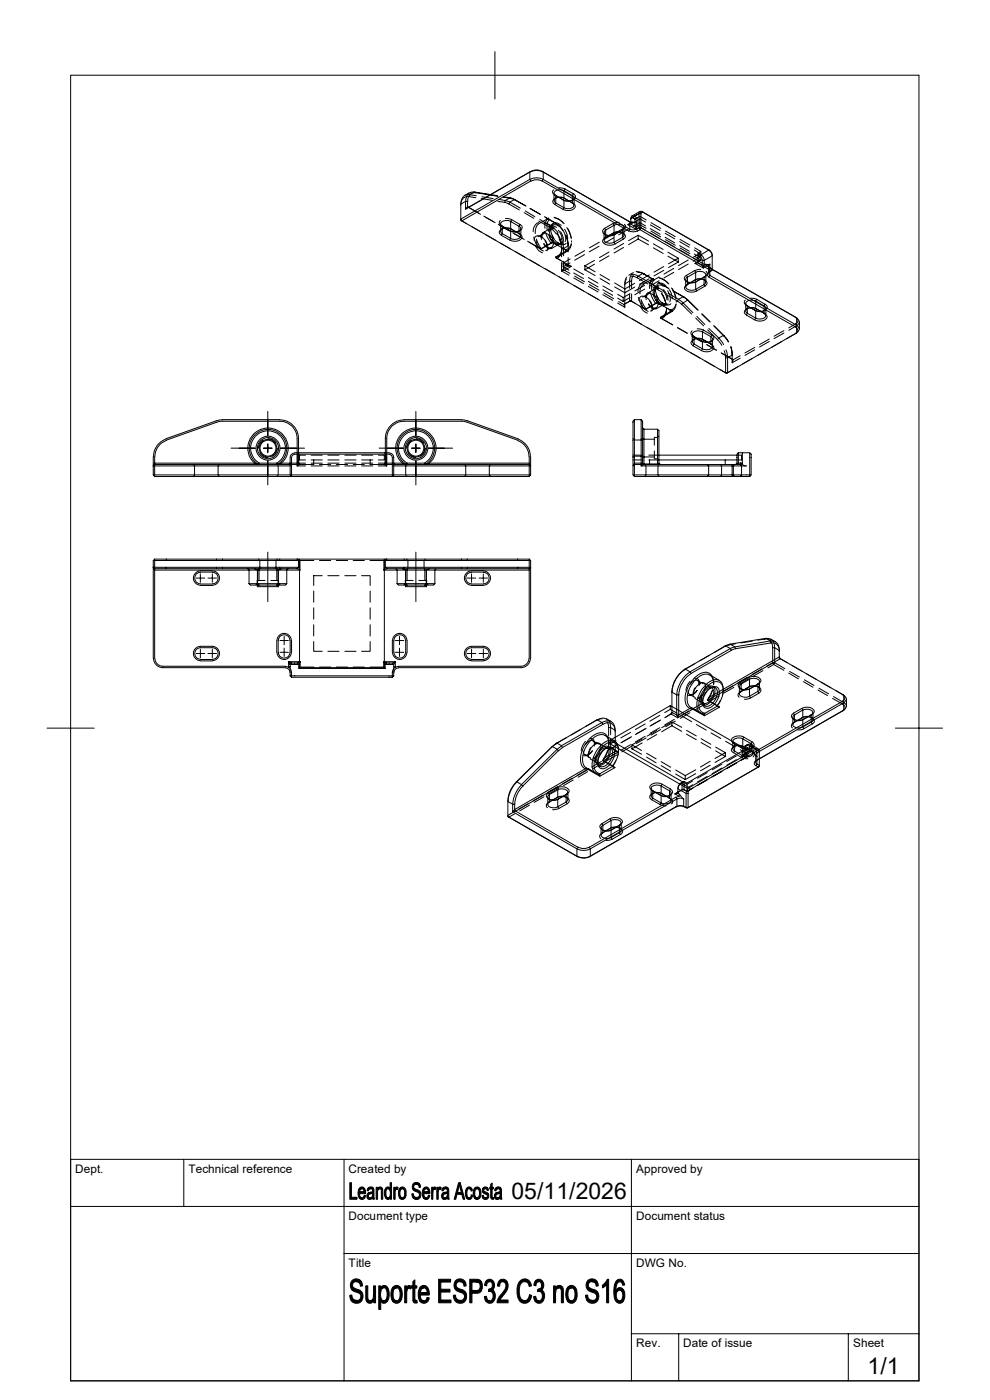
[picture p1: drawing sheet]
<svg xmlns="http://www.w3.org/2000/svg" width="210mm" height="297mm" viewBox="0 0 210 297" stroke-linecap="round" stroke-linejoin="round" font-family="sans-serif">
<defs><g id="words">
<g font-size="4.9">
<text x="108.5" y="254.5">05/11/2026</text>
<text x="184.1" y="291.6">1/1</text>
</g>
<g font-size="2.5">
<text x="16" y="248.8">Dept.</text>
<text x="40" y="248.8">Technical reference</text>
<text x="74" y="248.8">Created by</text>
<text x="134.9" y="248.8">Approved by</text>
<text x="74" y="258.7">Document type</text>
<text x="135" y="258.7">Document status</text>
<text x="74" y="268.7">Title</text>
<text x="135" y="268.7">DWG No.</text>
<text x="135" y="285.8">Rev.</text>
<text x="145" y="285.8">Date of issue</text>
<text x="181" y="285.8">Sheet</text>
</g>
</g></defs>
<g fill="none" stroke="#000" stroke-width=".21">
<path d="M15 16h179.9v276.9h-179.9zM105 11v10M112.4 38.1l.2 .3-14.6 8.5 56.1 32.3 14.9-8.5M112.4 38.1l-14.7 8.4v-3.2l1.1-.6M112.4 36.5l.2-.1-13.2 7.6M112.4 36.5l-13.6 7.9v-1.7M112.4 36.5v1.6M112.4 36.5a3.1 3.1 0 0 1 2.8 0M112.4 38.1a3.1 3.1 0 0 1 2.8 0M112.6 36.4a2.52 2.52 0 0 1 2.4 0M112.6 38.4a2.52 2.52 0 0 1 2.4 0M115 36.4l18.6 10.7"/>
<path d="M115 36.4l.2 .1M115.2 38.1l-.2 .3 18.4 10.6 .2-.4M115.2 38.1l18.4 10.5M115.2 36.5v1.6M118.5 39.8l1.3 .3M97.7 46.5l.3 .4-.3-.2zM97.7 46.7l1.3 .8M98.6 41.5l-.6 .7-.2 1.1M98.8 42.7h.4v1.2l.2 .1M99.2 43.9l.2 .1-.6 .4zM99.4 44l2.2 1.3M99.4 44l2.5 1.5"/>
<path d="M99.5 41.7a1.55 1.55 0 0 0-1.8 1.9M99.5 41.7l1.4 .3M100 48l2.1 1.2M100.6 40.7l.3 .2M100.6 40.7l4.9 .8M100.6 40.7l-.9 .6-1.1 .1 1-.5M100.7 40.8a1.63 1.63 0 0 0-1.9 2M100.9 40.9l4.7 .8M100.9 40.9a1.52 1.52 0 0 0-1.7 1.8M101 41.5l-1.3-.2-.2 .4M102.1 42.1l2.3 .4M102.2 41.7l2.4 .4"/>
<path d="M102.6 45.8l2.4 1.4M103.1 49.8l2.1 1.2M105.6 42.7l1.5 .2M105.7 47.6l2.4 1.4M106.1 46.8l-.2 .3v.3l.4 .5M106.2 51.6l2.1 1.2M106.2 47.5v1.6M106.3 47.9l1 .5M106.3 47.9l.3 .1M106.6 49.6l-.3 .3 1.8 1M106.6 49.6l1.7 1M106.6 48.6h-.3"/>
<path d="M106.6 48v1.6M106.6 48l.7 .4M106.7 41.7l1.5 .3 .3 .1M106.8 41.8l1.7 .3M107.1 42.9l.1-.4 1 .4 .9-.6 2.5 1.4M107.1 42.9l.8 .4M107.2 46.4l1.3 .2M107.3 48.4l1 .6M107.9 43.3l.3-.4 2.2 1.3M107.9 43.3l2.3 1.2M108.3 49v1.6M108.3 48.6l2 1.1z"/>
<path d="M108.3 50.6l-.2 .3M108.5 42.1l.8 .4-1.1-.5-1 .5-1.4-.2M108.5 48.6a1.88 1.88 0 0 0-2.6 .6l.1 .4 .4 .3M108.5 46.6l1.8 1M108.5 46.6l-.2 .4a1.65 1.65 0 0 0-2.1 .4v.3l.4 .3M108.8 49.4l2.4 1.4M109.3 53.4l2.1 1.2M110.1 48v1.6M110.1 48l-1.8-1v1.6a1.45 1.45 0 0 0-2.1 .5l.4 .5M110.1 48a.61 .61 0 0 1 .3 .7 .61 .61 0 0 1-.7 .4l-.5 .1-.9-.2M110.1 49.6l.2 .1M110.1 49.6h.1"/>
<path d="M110.1 49.6l.3 .3a1.06 1.06 0 0 1-1.5 .9l-.6-.2M110.3 49.7a.72 .72 0 0 1 .4 .8 .72 .72 0 0 1-.7 .6l-.9 .1-.9-.3M110.3 47.6a.76 .76 0 0 1 .4 .9 .76 .76 0 0 1-.8 .6h-.8l-.9-.2M110.3 48.9l-.2 .1M110.3 47.6l-.2 .4M110.5 48.5v1.6M111.2 45.1l2 1.2M111.4 44.7l2.1 1.3M112.2 51.4l2.6 1.4 2.5-1.4 1 .6M112.4 44.2l2.3 1.3M112.4 55.2l2.1 1.1M113.2 50.3l.5 1.4 .4 .8-2.2-1.3"/>
<path d="M113.6 52.1l.5 .9 1 .6M113.7 51a2.57 2.57 0 0 0 1.6 2.3M114.1 52.5l.7 .3zM114.3 47.2a1.9 1.9 0 0 0-1.2 1.9M114.3 46.9l2.2 1.3M114.3 47.5a2.2 2.2 0 0 0-.8 2.1M114.5 46.6l2.2 1.2 1-.6 1 .8 .7 .9M114.6 50.2a2.39 2.39 0 0 1 1.6 2.5M114.7 50.2l.2 .1a.79 .79 0 0 1 .5-.8 .79 .79 0 0 1 .9 .2l.6 .7M114.9 50.3a.88 .88 0 0 0-1.1-.2 .88 .88 0 0 0-.5 .9M115.3 51.7a1.57 1.57 0 0 0 1.8 1M115.3 49.5l-1.2 .7"/>
<path d="M115.4 47.2a4.1 4.1 0 0 1 1.9 1.3M115.4 51.6a1.17 1.17 0 0 0 1.8 .7l.1-.6M115.5 46l2.4 1.4M115.5 47.3h.1a4.1 4.1 0 0 1 1.9 1.3M115.5 56.9l2.1 1.2M115.6 51.1a2.46 2.46 0 0 1 .4 2.1M115.7 46.1l2.2 1.3M115.8 49.3a.95 .95 0 0 0-.9 .5 .95 .95 0 0 0 0 1M115.8 49.6l1.1 2-2.1 1.1-1-2M116.2 47.5l.2 .1M116.4 46.3a2.2 2.2 0 0 0-.8 2.1M116.4 49.9l.9 1.6 2.6 1.5a1.43 1.43 0 0 0 1.3-1.2"/>
<path d="M116.4 46.3l-2 1.1M116.5 48.2l.2-.4 1 .8 .7 .8M116.5 48.2l1.5 1.5M116.6 46.5a2.21 2.21 0 0 0-.5 2.3M116.6 50.3l.7 1 1.1 .7M116.7 49.9l.4 .6 .4 1.3M116.9 51.6l.4-.1zM117 48.3l-1.8 1.1M117 52.5l-1.2 .7M117.1 50l.9 1.3 .8 .4M117.1 50.7a1.47 1.47 0 0 0 1.7 .9l-1.7 1.1M117.1 47.6a1.32 1.32 0 0 1 1.9 .2"/>
<path d="M117.3 47.8l-.5 .2M117.5 40.3a.62 .62 0 0 0-.3 .6 .62 .62 0 0 0 .5 .5M117.5 41v1.5M117.5 46.1h.1a3.6 3.6 0 0 1 1.9 1.3M117.6 48.3a.82 .82 0 0 0-1 1.1v.4M117.7 46.2l.2 .1a3.7 3.7 0 0 1 1.8 1.2M117.7 41.4l.2 .1M117.7 41.4l.9 .5M117.7 47.2l.2 .2M117.9 47.4a3.7 3.7 0 0 1 2 3.9M117.9 41.5v1.6M117.9 41.5l.7 .4"/>
<path d="M117.9 54.5l.3 .3zM117.9 43.1l-.2 .3 1.7 1 .2-.3M117.9 43.1l1.7 1M117.9 42l-.2 .1M118.1 48.3a1 1 0 0 0-1.2-.3 1 1 0 0 0-.6 1.1M118.1 49.4l.9 2.2M118.2 51.4l.5 .3a1.04 1.04 0 0 0 1.4-.1M118.2 49.5l.9 2.2M118.4 51.6l.2 .1M118.4 46.4l.2 .2M118.4 48.9l.6 .9 .3 1M118.5 48a.97 .97 0 0 0-1.1-.3 .97 .97 0 0 0-.6 1.1v-.2l.2 1 .5 1"/>
<path d="M118.6 41.9l1 .6M118.6 50.7l.4 .9 .1 1.1M118.6 58.7l2.1 1.2M118.9 49.1a2.6 2.6 0 0 1 .5 2.5M119.1 55.7v1.8l1.6 .9M119.1 52.7v1.8M119.1 52.7h.4v1.6M119.2 52.8a2.18 2.18 0 0 1-1 2l2.3 1.4v-1.5M119.2 52.5v.3M119.3 52.6l1.1 .7-2.5 1.4 1.1 .6M119.5 42.4l1.2 .2M119.5 55.8v.8l1.2 .7"/>
<path d="M119.5 55.8l1.2 .7M119.5 55.5v1.5l1-.6M119.5 57l.3 .4-.7 .1zM119.5 51.7l-.5 .2M119.6 42.5v1.6M119.8 48.6l.5 1.2 .1 .8M119.8 42.1l1.8 1.1-.2-.1M119.8 42.1a1.88 1.88 0 0 0-2.5 .6v.4l.4 .3M119.8 40.1l1.8 1M119.8 40.1l-.2 .4a1.47 1.47 0 0 0-2.1 .5l.4 .5M119.8 42.1l-.2-.1 1.8 1.1M119.9 53l.5 .3h-.4z"/>
<path d="M120 49.9l.4 1 .1 1.3-1 .5-.1-1.2-.4-1M120.1 49.9l.1 .3a7 7 0 0 1 .3 3.2M120.1 55.9l1.1 .6-1.4 .9 1.1 .6M120.2 48.3l.7 1.2 .3 1M120.4 48.4l.5 1 .3 1.2M120.4 53.2l-2 1.2M120.5 56.2l.7 .3-.7-.1zM120.9 55.8l-1.4 .8M120.9 54.9l-1.4 .9M121.2 51.6a1.69 1.69 0 0 1-1.2 1.7l-2.1 1.2a1.67 1.67 0 0 0 1.3-1.6M121.2 51.1v.3M121.4 43.1l.3 .3a1.06 1.06 0 0 1-1.5 .8l-.6-.1"/>
<path d="M121.4 41.5v1.6M121.4 41.5l-1.8-1v1.5a1.41 1.41 0 0 0-2 .6l.3 .5M121.4 41.5a.61 .61 0 0 1 .3 .7 .61 .61 0 0 1-.7 .4l-.5 .1-.9-.2M121.4 43.1h.1M121.6 43.1a.72 .72 0 0 1 .4 .8 .72 .72 0 0 1-.7 .6l-.9 .2-.9-.3M121.6 42.4l-.2 .1M121.6 41.1a.75 .75 0 0 1 .5 .9 .75 .75 0 0 1-.8 .5l-.6 .1M121.6 41.1l-.2 .4M121.7 57.9l2.1 1.2M121.7 57.1l2.1 1.2M121.7 59l2.1 1.2M121.8 42v1.6"/>
<path d="M121.9 58.6l2.1 1.2M124 54l-2.1 1.2M124 53.2l-2 1.2M124.1 56.4v.8M124.1 56.4l2.1 1.3M124.1 57.2l2.1 1.3M124.8 59.7l2.1 1.2M124.8 58.9l2.1 1.2M126.1 55.2l-2 1.2M126.1 56l-2 1.2M127.1 52.2l-2.1 1.2M127.1 51.4l-2 1.2"/>
<path d="M127.3 58.3l2 1.1M127.3 59.1l2 1.2M128.1 49.3v1.6M128.3 48.4a.76 .76 0 0 0-.4 .9 .76 .76 0 0 0 .8 .6l.8 .1 .9-.3M128.3 49.7l.2 .1M128.3 48.4l.2 .4a.63 .63 0 0 0-.3 .8 .63 .63 0 0 0 .7 .4h.5l.9-.2M128.3 50.5a.72 .72 0 0 0-.4 .8 .72 .72 0 0 0 .7 .6l.9 .1 .9-.2M128.4 50.4h.1M128.5 50.4l-.2 .1M128.5 50.4l-.3 .3a1.06 1.06 0 0 0 1.5 .9l.6-.2M129.2 53.5l-2 1.2M129.2 54.3l-2 1.2"/>
<path d="M130 47.4l-1.7 1M130 47.4l.3 .4M130.1 49.5a1.88 1.88 0 0 1 2.6 .5l-.1 .4-.4 .4M130.2 50.5l-2.1 1.1M130.3 49.8v1.6M130.3 49.4l-2 1.1M130.3 49.4a1.45 1.45 0 0 1 2.1 .5l-.4 .5M130.3 47.8a1.59 1.59 0 0 1 2.1 .4v.3l-.4 .3M130.3 47.8l-1.8 1v1.6M130.3 47.8v1.6M131.3 49.2l-1 .6M131.4 47.2l-1.4 .2"/>
<path d="M132 50.4l-1.7 1M132 49.4l.2 .1M132 48.8v1.6M132 50.4l.2 .3-1.7 1.1-.2-.4M132.2 48.7l-.9 .5M132.2 48.7l-.2 .1M132.3 51.6l-2 1.2M132.3 52.5l-2 1.2M132.4 48.3v1.6M132.5 47.6l.2 .4-.5 .7M132.8 48.1l-4.7 2.7M132.9 59.2l-.4 1.3"/>
<path d="M133 58.8a1.8 1.8 0 0 0-.5 1.4v1.1l2.1-1.2M133.2 47.7l.6-.4v.2zM133.3 48.6l-2.1 1.2M133.4 46.9l.2 .2M133.4 46.9l.7 .3M133.4 49l.9 .2 .9-.2M133.6 47.1v1.5M133.6 47.1l.5 .1 .9-.1M133.6 48.6l.5 .2 .9-.2M133.9 58.6l1.3 .3M134 59.6h-.4v1.6M134 59.6v1.6"/>
<path d="M134.1 47.2l-.9 .5 1.7 .9 .9-.4M134.1 45.8l-.2 .5M134.3 46.3l.4 .2M134.3 58.4l-.3 1.2M134.4 57.8l-1 .6M134.7 46.5v1.5l-.9-.5 2-1.1 1.1 .7M134.7 48h.4l-.2 .6zM135 57.7l.9 .1 .7 .3M135 47.1l-.3 .1-.5-.1M135 47.1v1.5M135 48.6l.3 .4M135.1 46.2l.7-.3v1.8l-.7 .3z"/>
<path d="M135.2 58.9l.2-.3-.5-.3-1-.1-.3 1.4-1.1 .6M135.2 58.9l2.2 1.3M135.3 49l.5-.3 15.1 8.7-.5 .3 .2-.1M135.3 57.8l1.3 .3M135.4 50.7v-.8l2.2 1.2M135.4 49.9l-2.1 1.2M135.4 50.7l-2.1 1.2M135.4 50.7l2.2 1.2M135.6 45.3h.4v3l15.1 8.8v-3M135.6 45.3l-1.8 1v1l.3-.1M135.6 48.3h.4l-.2 .4zM135.6 45.3v3l-.6 .3"/>
<path d="M135.7 44.9l-1.7 .9 .5 .1-.3 .3a.29 .29 0 0 0-.3 .1 .29 .29 0 0 0-.1 .3M135.8 45.9l1.3 .8M136.2 44.9l.2 .1h-.3l-.1 .3M136.2 44.9l-1.7 1 .6 .3-.4 .3M136.2 44.9l14.4 8.3M136.2 44.9h-.4l-.2 .4M136.4 60a1.96 1.96 0 0 0-1.1 1.9M136.6 58.1l2.2 1.3M136.9 47.9l-1.1-.7-1.5 .8M137.1 48.4l-1.3-.7v.5l1.1 .6M137.6 60l1 .5 1 .8M137.7 58.3l-2.1 1.2"/>
<path d="M137.7 59.1l-2.1 1.2M137.9 49.4l2.1 1.2M138 48.5l2 1.2M138 47.7l2 1.2M138.1 47.2l2.1 1.2M138.1 49l2.1 1.2M138.6 51.7l2.1 1.2M138.6 52.6l2.1 1.2M138.6 59.1a2.08 2.08 0 0 0-.8 2.1M138.6 59.3l-2.2-1.3-1 .6 2.2 1.3M138.6 59.1l-2 1.1a2.08 2.08 0 0 0-.8 2.2M138.8 59.3a2.21 2.21 0 0 0-.5 2.3"/>
<path d="M139.6 59.9l2.1 1.2M139.7 58.9h.1a3.6 3.6 0 0 1 1.9 1.3M139.8 59.6l-2 1.1M139.8 58.8l-2 1.1M139.8 60l2.1 1.2M139.9 59.1a2.88 2.88 0 0 1 2 1.1M140.6 59.3l.2 .1M140.8 56.6l-2.1 1.1M140.8 57.4l-2.1 1.1M141 51.2l2 1.2M141.1 50.3l2 1.2M141.1 49.5l2 1.2"/>
<path d="M141.2 49l2.1 1.2M141.2 50.8l2.1 1.2M141.7 53.5l2.2 1.3M141.7 54.4l2.2 1.2M142.9 57.8l-2.1 1.2M142.9 56.9l-2.1 1.3M143.9 55.6v-.8l-2.1 1.2M143.9 55.6l-2.1 1.2M144.1 53l2 1.1M144.2 52.1l2 1.2M144.2 51.3l2 1.2M144.3 50.8l2 1.2"/>
<path d="M144.3 52.6l2 1.2M145.5 59.3v1.6M145.6 58.4a.75 .75 0 0 0-.4 .9 .75 .75 0 0 0 .8 .6h.9l.9-.2M145.6 58.4l.2 .4 1.8-1v1.6a2.06 2.06 0 0 1 1.9 0M145.6 59.7l.2 .1M146 56l-2.1 1.2M146 55.2l-2.1 1.1M146.4 60a.66 .66 0 0 1-.8-.3 .66 .66 0 0 1 .2-.9v1.6M147.2 54.8l1.1 .6M147.3 53l1.2 .8M147.4 59.4h.2l-1.8 1M147.4 52.6l1.3 .7"/>
<path d="M147.4 57.4l-1.8 1M147.4 57.4l.2 .4a1.51 1.51 0 0 1 2.1 .5l-.3 .5M147.4 59.4l-1.8 1.1 .2-.1M147.4 59.4a1.88 1.88 0 0 1 2.6 .6l-.1 .4-.4 .3M147.4 55.9l.7-.4v.3zM147.6 59.8v1.6M147.6 59.8l-1.2 .2M147.8 59.7l-.2 .1M148.1 54.2l.4 .2M148.1 53.7v1.8l.6-.3-.4 .2M148.1 53.7l.6-.4v1.9l-1.3-.8M148.3 55.4l-.9 .5 1.8 1 .8-.5-.3-.4"/>
<path d="M148.5 54.4l.3 .3 .2 .5M148.5 53.8v.8l-1.2-.7M148.5 54.6l-1.4 .8M148.5 53.8l-1.4 .8M148.7 57.1l-1.3 .3M149 55.2h.4v1.1l.3-.3M149 55.2v1.1l-.9-.5M149 56.3h.4l-.2 .6zM149.4 59.4h.2M149.4 58.8v1.6M149.4 58.8l-1.8 1M149.4 59.4l.3 .5-.3 .5"/>
<path d="M149.6 58.7l-1.8 1M149.6 58.7l-.2 .1M149.7 58.3v1.6M149.7 56h.9M149.8 57.6l.2 .4-.4 .7M150 56.4l.4 .3M150.3 56.5v1.5M150.4 53l-1.7 1.1-.6-.4M150.4 56.7l.7 .4M150.4 56.7l.7 .5M150.4 53l.2 .2M150.4 53l.4 .5 .3 .8-1.7 .9-.5-1-.2-.1-.2 .3"/>
<path d="M150.4 57.7l-.2 .2a.52 .52 0 0 0 .2 .9M150.6 53.2l.3 .4 .1 .5M150.6 57.6l-.3 .4 .3 .4M150.6 56v2.4M150.6 58.4l-.2 .4 18.4 10.6 .2-.4M150.6 58.4l18.4 10.6M150.6 56a.44 .44 0 0 0-.3 .5 .44 .44 0 0 0 .3 .4l-.2-.2M151.1 57.1v.2l-.2 .1zM151.1 57.3l-.5 .3M151.1 57.1l17.9 10.3M121.7 60.5l2.1 1.2M124.8 60.7l2.1 1.2"/>
<path d="M124.8 62.3l2.1 1.2M125 60.4l2.1 1.2M127.9 62.5l2.1 1.2M127.9 64.1l2.1 1.2M127.9 61.5l2.1 1.2M127.9 60.7l2.1 1.1M128.1 62.1l2.1 1.3M130.4 60l2.1 1.3v.8M130.4 60.9l2.1 1.2M131 63.2l1.2 .8M131 62.4l1.2 .7M131 64.3l1.5 .9"/>
<path d="M131 65.9l2.1 1.2M131.2 64l1.1 .6 1.5-.8 1.1 .6M132.2 63.1v.9l1.4-.9M132.3 64.6l.2-.1v.7zM132.5 62.1v2.4l1.1-.6v-1.5M133.6 63.9l.2-.1 .2 .1zM133.6 62.3l-1.4 .8M134 62.4v1.5l2.3 1.4-.9-2.2M134.1 67.6l2 1.2M134.6 60.9l-2.1 1.2M135.8 64.9l.8 1.1 .7 .4M136 63.8a2.39 2.39 0 0 0 1.5 2.2"/>
<path d="M136.3 65.3l.7 .2v.2zM136.7 61.3l-2 1.2M136.7 60.5l-2 1.2M136.8 63a2.55 2.55 0 0 1 1.5 2.4M136.9 63l.3 .1a.76 .76 0 0 1 .4-.8 .76 .76 0 0 1 .9 .2l.6 .7M137.1 63.1a.88 .88 0 0 0-1.1-.2 .88 .88 0 0 0-.4 .9M137.2 69.4l2.1 1.2M137.5 62.4l-1.2 .6M137.5 64.6a1.6 1.6 0 0 0 1.8 .9M137.6 64.4a1.2 1.2 0 0 0 1.8 .7l.2-.6M137.7 60.1h.1a3.6 3.6 0 0 1 1.9 1.2M137.8 63.9a2.46 2.46 0 0 1 .5 2.1"/>
<path d="M138 62.1a.81 .81 0 0 0-.8 .2 .81 .81 0 0 0-.2 .9l.1 .4M138 62.4l1.1 1.9-2.1 1.2-1-2M138.4 60.3l.2 .1M138.4 60.8l2.1 1.2M138.6 62.7l.9 1.6 2.7 1.4a1.31 1.31 0 0 0 1.2-1.1M138.6 60.5l2.1 1.1M138.9 62.7l.6 .9 .2 1M139.1 64.3h.4zM139.1 63.7a1.84 1.84 0 0 0 2.1 1.1M139.2 65.3l-1.2 .7M139.2 61.1l-1.8 1.1M139.3 63.5a1.66 1.66 0 0 0 1.7 1"/>
<path d="M139.3 62.8l1 1.3 .8 .4M139.4 60.4l.3-.3a1.57 1.57 0 0 1 1.6 .5M139.5 60.6l-.5 .2M139.7 60.8a.95 .95 0 0 0-1 .3 .95 .95 0 0 0-.1 1v.4M139.7 61.1a.8 .8 0 0 0-.8 .2 .8 .8 0 0 0-.1 .9l.1 .4M140.1 67.3l.3 .3zM140.3 62.2l1 2.2M140.3 71.2l2.1 1.2M140.4 64.2l.5 .3a1.09 1.09 0 0 0 1.4-.1M140.4 62.3l.9 2.2M140.5 64.8l-1.1-.6-2.4 1.5-1.1-.7M140.6 61.6l.7 1 .2 1"/>
<path d="M140.6 64.3l.2 .2M140.7 61.5l.8 1.1 .2 1.1M140.8 60.7a1.02 1.02 0 0 0-1.2-.2 1.02 1.02 0 0 0-.6 1.1v-.3l.2 1.1 .5 1M141.1 64.4l-1.8 1M141.4 65.3v.3a2.12 2.12 0 0 1-1 2l2.3 1.3-2.5-1.4 2.4-1.5-1-.6M141.5 62.6l2.2 1.3M141.6 61.7a2.63 2.63 0 0 1 .5 2.4M141.7 62.2l2.2 1.3-.2 .4M141.7 64.5l-.4 .2M141.9 61.4l.5 .7 .2 1.3M142.2 65.7l.4 .3-.4 .1zM142.5 61.1l.6 1.2 .2 1"/>
<path d="M142.6 61.2l.5 1 .3 1.2M142.6 66l-2 1.1M142.7 61.7l2.5 1.4M143 61.8l2.2 1.3M143.4 73l2.1 1.2M143.4 64.5a1.66 1.66 0 0 1-1.2 1.6l-2.1 1.2a1.67 1.67 0 0 0 1.3-1.6M143.5 63.9v.2M143.7 69.5l2.1 1.2M143.7 63.9l.9 .7M144.6 64.6l2.1 2M144.9 62.9l-1 .6 1 .8-.3 .3M144.9 62.9l.3 .2"/>
<path d="M144.9 62.9l1.2 .9M145.2 63.1l.9 .7M145.7 60.5a.72 .72 0 0 0-.5 .8 .72 .72 0 0 0 .7 .5l1 .2 .9-.3M145.8 60.4h.1M145.8 60.4l-.2 .1M145.8 60.4l-.3 .3a1.06 1.06 0 0 0 1.6 .9l.5-.2M146.1 63.8l2 2M146.5 74.8l2 1.2M146.8 71.3l2.1 1.2-2.1-1.2M146.8 70.2a.62 .62 0 0 0-.2 .6 .62 .62 0 0 0 .4 .5M146.9 70.9v1.6M147 71.3l.2 .1"/>
<path d="M147 71.3l1 .5M147.2 71.4v1.6M147.2 73l-.2 .4 1.8 1 .2-.4M147.2 73l1.8 1M147.2 72l-.2 .1M147.6 61.4l.2 .3M147.6 67.5l1.7 1.6M147.8 67.1l1.7 1.7M147.9 69.8l1.3 .2M148 71.8l1 .6M148 65.7l-2.1-2-1 .6 2.1 2M148.8 66.6l1.7 1.6"/>
<path d="M149 66.6l1.7 1.7M149 72l2 1.1zM149 72.4l1.2 .2M149 72.4v1.6M149.2 72.1a1.88 1.88 0 0 0-2.6 .5l.1 .4 .4 .4M149.2 70l-.2 .4a1.53 1.53 0 0 0-2.1 .6l.3 .4M149.2 70l1.8 1.1M149.4 60.4l.2 .3-1.8 1M149.4 60.4l-1.8 1M149.6 76.6l2 1.2M149.9 73.1l2.1 1.2M150.1 70l2.1 2.1"/>
<path d="M150.4 69.7l2.1 2-.3 .4M150.8 73h.1M150.8 71.4v1.6M150.8 71.4l-1.8-1v1.6a1.45 1.45 0 0 0-2.1 .5l.3 .5M150.8 71.4a.63 .63 0 0 1 .3 .8 .63 .63 0 0 1-.7 .4h-.2M150.8 73l.3 .3a1.06 1.06 0 0 1-1.5 .9l-.6-.2M151 73.1a.72 .72 0 0 1 .4 .8 .72 .72 0 0 1-.7 .6l-1 .1-.9-.2M151 71.1l-.2 .3M151 72.3l-.2 .1M151 71.1a.73 .73 0 0 1 .4 .8 .73 .73 0 0 1-.8 .6l-.9 .1-.9-.3M151.1 71.9v1.6M151.4 69.1l2.2 2.1"/>
<path d="M151.5 69.2l2.1 2M152.2 72.1l.9 1.2M153 74.9l2.5 1.4 1.5-.8M153.6 71.2l1 1.3M153.6 74.4l.3 1.5M153.9 79.1h.4l-.2 .1zM153.9 75.9v3.2l-1.2-.7M154 74.2l.3 1.7h-.4M154.5 72.6l-1-1.4-1 .5 1 1.4M155 73.6l.3 1.7-1 .6v3.2l2.2-1.3M155.1 73.5l.2 1v1.7l-2.3-1.3M155.3 76.2l.2 .1-.2 .7z"/>
<path d="M157 76l-1.7 1M158.1 63.7l-.2 .3v.3l.4 .5M158.2 64.4v1.6M158.3 64.8l1 .5M158.3 64.8l.2 .1M158.5 64.9v1.6M158.5 66.5l-.2 .3 1.8 1.1 .2-.4M158.5 66.5l1.8 1M158.5 65.4l-.2 .2M159.2 63.3l1.3 .2M159.3 65.3l1 .6M159.6 76l-2.1 1.2"/>
<path d="M160.1 73.7l-2.1 1.2M160.1 74.2l-2.1 1.2M160.3 65.9v1.6M160.5 65.6a1.88 1.88 0 0 0-2.6 .5l.1 .4 .4 .3M160.5 63.5l-.2 .4a1.59 1.59 0 0 0-2.1 .4l.1 .4 .2 .2M160.5 63.5l1.8 1.1M162.1 66.5l.3 .3a1.06 1.06 0 0 1-1.5 .8l-.6-.1M162.1 64.9v1.6M162.1 66.5l.2 .1M162.1 64.9l-1.8-1v1.5a1.45 1.45 0 0 0-2.1 .6l.3 .5M162.1 64.9a.63 .63 0 0 1 .3 .8 .63 .63 0 0 1-.7 .4h-.5l-.9-.2M162.1 66.5l-1.8-1.1 2 1.2"/>
<path d="M162.1 66.5h.1M162.3 66.6a.72 .72 0 0 1 .4 .8 .72 .72 0 0 1-.7 .6l-1 .1-.9-.2M162.3 64.6a.73 .73 0 0 1 .4 .8 .73 .73 0 0 1-.8 .6h-.9l-.9-.2M162.3 64.6l-.2 .3M162.3 65.8l-.2 .1M162.5 65.4v1.6M162.7 74.3l-2 1.1M163.2 71.9l-2.1 1.2M163.2 72.4l-2.1 1.2M165.8 72.5l-2.1 1.2M166.3 70.1l-2.1 1.2M166.3 70.7l-2.1 1.1"/>
<path d="M167.3 70.1l1.7-1v1.6M168.7 67.4h.1M168.7 69.4a.71 .71 0 0 1 .5 .7 .71 .71 0 0 1-.5 .6M168.8 67.3l.2 .1M168.8 68.7l-1.5 .9M168.8 68.7l.2 .4 .4-.4 .2-.4v1.5M169 69a.84 .84 0 0 1 .5 .8 .84 .84 0 0 1-.5 .8M169 67.5l.4 .4 .1 .4M169 70.7l-2.2 1.2M169 67.4h-.2a.71 .71 0 0 1 .5 .6 .71 .71 0 0 1-.5 .7M169 67.4v1.6M32.5 96.9v3.9"/>
<path d="M35.2 93.1a4 4 0 0 0-2.6 3.8M35.3 93.4l11.3-4h12.8a3.6 3.6 0 0 1 3.6 3.6v5.8h1.8M35.3 93.4a3.7 3.7 0 0 0-2.4 3.5l-.1 1.4h21.2l.6 .3M41 98.6l.3 .2v2l-.3 .3M45.8 89.3l1.1-.2 12.5-.1a4.1 4.1 0 0 1 3.9 4v5.3M45.9 89.3l-10.7 3.8M46.6 98.6l-.3 .2v2l.3 .3M49 95.1h5.1M53.9 98.3l.7 .1M54 98.3a4.3 4.3 0 0 1-.2-6.2 4.3 4.3 0 0 1 6.1 0 4.3 4.3 0 0 1-.2 6.2M54.7 98.4l.3-.1-.4 .3zM55.1 96.1l.9 .8 .8 .2"/>
<path d="M55.8 93.3l-.6 .7-.4 1.1M55.9 95.1h1.8M56.8 87.3v5.1M56.8 94.2v1.8M56.8 97.7v5.2M56.9 93l.2 .1a1.72 1.72 0 0 1 1.4 1M58.7 98.3l.4 .3zM58.7 98.3h-3.7a3.7 3.7 0 0 1-1-5.6 3.7 3.7 0 0 1 5.7 0 3.7 3.7 0 0 1-1 5.6M58.7 98.6l.3 .2v2l-.3 .3M58.8 95.1v.1a2.05 2.05 0 0 1-1 1.6M59.5 95.1h5.1M59.7 98.3h1.9"/>
<path d="M59.7 98.3l-.6 .3M59.7 98.3l-.6 .1a4 4 0 0 0 .8-5.9 4 4 0 0 0-6.1 0 4 4 0 0 0 .9 5.9M61.2 98.6h-28.4v2.5M61.6 98.3h.2l-.6 .3M61.6 98.3l-.4 .3M61.8 98.3h1.3M61.8 98.6a1.1 1.1 0 0 1-1.3 .2h-28l.3-.2v-.3l-.3 .5M62.5 96.1h20.1M62.5 96.1l-.4 .1-.5 .6v4h-29.1l.3 .3M62.5 96.4l-.4 .2-.3 .5v3.7h21.4v-3.7l-.2-.5-.5-.2M62.5 96.4h20M63 98.3l.6 .3-.3-.3"/>
<path d="M63.1 98.3v-1.9l.3-.3v2.2h-.3l.6 .3h-2.5M63.3 98.3l-.3 .5 .6-.2M64.8 96.6h-1.3v1h1.3M64.8 98.3h-1.4l.3 .3h2.9M66 97.6h2.4M66 96.6h2.4M66 98.8h2.4M66 98.3h2.4M66.5 97.6v1M67.8 98.6h2.3M69.6 97.6h2.3M69.6 96.6h2.3"/>
<path d="M69.6 98.3h2.3M69.6 98.8h2.3M71.3 98.6h2.4M73.2 97.6h2.3M73.2 96.6h2.3M73.2 98.3h2.3M73.2 98.8h2.3M74.9 98.6h2.4M76.7 97.6h2.4M76.7 96.6h2.4M76.7 98.3h2.4M76.7 98.8h2.4"/>
<path d="M78.5 98.6h5.4M78.5 97.6v1M80.3 96.6h1.2v1h-1.2M80.3 98.3h1.4M80.4 95.1h5.2M81.7 98.3h.3l-.6 .3zM81.7 96.1l.3 .3v1.9h1.2M81.7 98.3l.3 .5-.6-.2M81.7 98.3l-.3 .3 .6-.3M82.5 96.1l.6 .1 .4 .6v4h29.1l-.3 .3M83.5 98.3h-.3l.7 .3M83.5 98.3h1.9"/>
<path d="M83.5 98.3l.4 .3M83.9 98.6h28.4M85.3 98.3l.7 .1a4 4 0 0 1-.8-5.9 4 4 0 0 1 6 0 4 4 0 0 1-.8 5.9M85.4 98.3a4.3 4.3 0 0 1-.3-6.2 4.3 4.3 0 0 1 6.2 0 4.3 4.3 0 0 1-.2 6.2M85.4 98.3l.6 .3M86.1 98.4l.3-.1-.4 .3zM86.4 98.6l-.3 .2v2l.3 .3M86.4 98.3h3.7a3.7 3.7 0 0 0 .9-5.6 3.7 3.7 0 0 0-5.6 0 3.7 3.7 0 0 0 1 5.6M86.5 96.1l.9 .8 .8 .2M87.2 93.3l-.6 .7-.4 1.1M87.3 95.1h1.8M88.2 87.3v5.1"/>
<path d="M88.2 94.2v1.8M88.2 97.7v5.2M88.3 93l.2 .1a1.72 1.72 0 0 1 1.5 1M90.1 98.3l.4 .3zM90.3 95.1l-.5 1.2-.6 .5M90.9 95.1h5.1M91.1 98.3l-.6 .1M98.5 98.6l.3 .2v2l-.3 .3M99.2 89.3l10.7 3.8M99.2 89.3l-1.3-.3-12.2 .1a4 4 0 0 0-4 3.9v5.3M104.1 98.6l-.3 .2v2l.3 .3M109.8 93.4a3.7 3.7 0 0 1 2.4 3.5"/>
<path d="M109.8 93.4l-11.3-4h-12.8a3.6 3.6 0 0 0-3.7 3.6v5.8h-1.7M109.9 93.1a4 4 0 0 1 2.6 3.8l.1 3.9M112.3 98.6v-.3l.3 .5M112.3 98.6l.3 .2h-28.4a.8 .8 0 0 1-1-.2M112.3 96.9v1.4h-21.2l-.6 .3M112.3 98.6v2.5M134.3 97.6h2.1M134.3 96.6h2.1M134.3 93l.3 .3h1.7M134.6 89h1.4M134.6 89v11.8h22.7v-2h1h-.5l-.7-.5h.4M134.6 89l-.3 .4v11.4"/>
<path d="M136 98.3h-1.4l-.3 .5 .3-.2h22.4M136 98.3h.3l.3 .3zM136.3 98.3v-8.9l-.3-.4v9.8h21.3l-.3-.2M136.3 96.8h-1.7l-.3 .3M136.3 90.8l.3 .3M136.3 93.2h2.5M136.3 96.9h2.5M136.3 98.3l.3 .3-.6 .2zM136.6 91.1h2.9a.8 .8 0 0 1 .3 .9v6.3M136.6 91.1v7.3h2.9v-7.3M136.7 98.6l.3 .2v2l-.3 .3M137.6 96.6h19.7v1h-19.7"/>
<path d="M137.8 97.6v1M138.8 95.7v1.6h.7l.3 .3M139.5 98.4l.3-.1 .3 .3zM139.8 92.5l-.3 .3h-.7v1.6M139.9 98.6l-.3 .2v2l.3 .3M150 98.6l.3 .2v2l-.3 .3M152.8 98.6l.3 .2v2l-.3 .3M153.8 97.6v1M155.6 98.6l-.3 .2v2l.3 .3M155.9 98.6l-.3 .2v2l.3 .3M156.3 98.3v-1.2a.86 .86 0 0 1 .3-1v2.2h.5l.1 .3h-.2M156.3 98.3h.3l-.6 .3z"/>
<path d="M156.6 96.1h2.4v4.7h-1.1a.75 .75 0 0 0-.9 .3M157.5 98.3l-.3 .3M157.5 96.1v2.2M159 96.1a.86 .86 0 0 1 .3 1v3.7M32.5 118.9v20.8M32.8 118.6h30.2M32.8 101.1h79.5M32.8 118.6l-.3 .3h30.8M32.8 118.6v2M54.8 118.6l.3 .3v1.8M56.8 117.1v10.5M58.8 118.6l-.3 .3v1.8"/>
<path d="M61.6 100.8h.2v.3zM63 118.6h.5M63 118.6l.6 .3v2M63 118.6l.3 .3M63.3 118.9v1.5l.3 .5M63.3 118.9h3.3M63.5 118.6h18v23h-18zM67.8 118.9h2.3M71.3 118.9h2.4M74.9 118.9h2.4M78.5 118.9h3.2v1.5M81.5 118.6h.5"/>
<path d="M82 118.6h30.3M82 118.6l-.3 .3h30.9l-.3-.3M82 118.6l-.6 .3v2M83.2 100.8h.3l-.3 .3zM86.2 118.6l.3 .3v1.8M88.2 117.1v10.5M90.3 118.6l-.3 .3v1.8M112.3 118.6v2M112.6 118.9l-.1 20.8a2.02 2.02 0 0 1-2 1.9h-26M134.3 100.8h.3v.3zM134.6 101.1h22.4M157 101.1h2"/>
<path d="M159 100.8h.3l-.3 .3zM32.5 120.4h30.8l-.3 .3M32.5 120.4l.3 .3M32.5 120.4l.3 .5v-.2M32.6 139.7a2.02 2.02 0 0 0 1.9 1.9h26M32.8 120.7h30.2M41.6 122.6h1.8M41.6 138.6h1.8M41.7 121.8l.8-.4h2.5a1.23 1.23 0 0 1 1.3 1.2 1.23 1.23 0 0 1-1.3 1.3h-2.5a1.26 1.26 0 0 1-1.1-.8 1.26 1.26 0 0 1 .3-1.3zM42.5 121.8v1.7M42.5 137.8v1.7M42.5 121.1h2.5"/>
<path d="M42.5 139.9h2.5M42.5 124.2h2.5M42.5 121.1a1.52 1.52 0 0 0-1.5 1.5 1.52 1.52 0 0 0 1.5 1.6M42.5 139.9a1.23 1.23 0 0 1-1.2-1.3 1.23 1.23 0 0 1 1.2-1.2h2.5a1.23 1.23 0 0 1 1.3 1.2 1.23 1.23 0 0 1-1.3 1.3M44.1 122.6h1.8M44.1 138.6h1.8M45 121.8v1.7M45 137.8v1.7M45 121.1a1.52 1.52 0 0 1 1.6 1.5 1.52 1.52 0 0 1-1.6 1.6M52.5 120.7l.3 .2M52.8 120.9h-20v18.8a1.82 1.82 0 0 0 1.7 1.7h26M52.8 123.8a.8 .8 0 0 0 1 .3h6.1a.8 .8 0 0 0 .9-.3"/>
<path d="M52.8 120.9h8M52.8 123.8h8M52.8 120.9v2.9M54.6 124.5h4.5M54.7 123.8v-2.9l-.7-.2 .6 .2v3.6M54.7 123.8l.3 .3-.4 .4M54.7 123.8l-.1 .3M54.9 120.7v2.4M56.2 123.1h-1.6v.7l-.3 .3M57.4 123.1h1.7M58.7 120.7v2.4M58.7 135.9v2.5"/>
<path d="M58.8 138.4a1.52 1.52 0 0 0 1.5 1.5 1.52 1.52 0 0 0 1.5-1.5M58.8 135.9a1.52 1.52 0 0 1 1.5-1.5 1.52 1.52 0 0 1 1.5 1.5M59 135.9v2.5M59 123.8v-2.9l.7-.2-.6 .2v3.6M59 123.8l-.3 .3 .4 .4M59 123.8l.1 .3M59.1 138.4a1.23 1.23 0 0 0 1.2 1.2 1.23 1.23 0 0 0 1.2-1.2M59.1 135.9a1.23 1.23 0 0 1 1.2-1.2 1.23 1.23 0 0 1 1.2 1.2M59.1 123.8l.3 .3M59.4 135.9h1.8M59.4 138.4h1.8M60.3 135v1.8"/>
<path d="M60.3 137.5v1.8M60.8 120.9h2.8M60.8 120.9v2.9M61.1 120.7l-.3 .2M61.6 135.9v2.5M61.8 135.9v2.5M63 120.7l.6 .2M66.5 136.1v2.1h1.9M66.5 125.4v2.4M66.5 128.9v2.5M66.5 132.5v2.4M68.4 122.1h-1.9v2.1"/>
<path d="M69.6 138.2h2.3M69.6 122.1h2.3M73.2 138.2h2.3M73.2 122.1h2.3M76.7 122.1h1.8v2.1M78.5 136.1v2.1h-1.8M78.5 125.4v2.4M78.5 128.9v2.5M78.5 132.5v2.4M81.4 120.9h2.8M81.7 120.4h30.9l-.3 .3M81.7 120.4l-.3 .5"/>
<path d="M81.7 120.4l.3 .3M82 120.7h30.3M82 120.7l-.6 .2M83.2 135.9v2.5M83.3 135.9a1.55 1.55 0 0 1 1.5-1.5 1.55 1.55 0 0 1 1.6 1.5l-.1 2.5a1.52 1.52 0 0 1-1.5 1.5 1.52 1.52 0 0 1-1.5-1.5M83.5 135.9v2.5M83.6 135.9a1.23 1.23 0 0 1 1.2-1.2 1.23 1.23 0 0 1 1.2 1.2M83.6 138.4a1.23 1.23 0 0 0 1.2 1.2 1.23 1.23 0 0 0 1.2-1.2M83.9 135.9h1.7M83.9 138.4h1.7M83.9 120.7l.3 .2M84.2 123.8a.8 .8 0 0 0 1 .3h6.1a.8 .8 0 0 0 .9-.3"/>
<path d="M84.2 120.9h8M84.2 123.8h8M84.2 120.9v2.9M84.8 135v1.8M84.8 137.5v1.8M86 124.5h4.5M86.1 123.8l.3 .3-.4 .4M86.1 123.8l-.1 .3M86.1 123.8v-2.9l-.7-.2 .6 .2v3.6M86.1 135.9v2.5M86.4 120.7v2.4M87.6 123.1h-1.6v.7l-.3 .3"/>
<path d="M88.9 123.1h1.6v.7l.3 .3M90.1 120.7v2.4M90.4 123.8l-.3 .3 .4 .4M90.4 123.8v-2.9l.7-.2-.6 .2v3.6M90.4 123.8l.1 .3M92.2 120.9h20.1v18.8M92.2 120.9v2.9M92.5 120.7l-.3 .2M99.1 122.6h1.8M99.1 138.6h1.8M99.1 121.8l.9-.4h2.5a1.23 1.23 0 0 1 1.3 1.2 1.23 1.23 0 0 1-1.3 1.3h-2.5a1.26 1.26 0 0 1-1.1-.8 1.26 1.26 0 0 1 .2-1.3zM100 124.2h2.5"/>
<path d="M100 121.1h2.5M100 139.9h2.5M100 121.1a1.52 1.52 0 0 0-1.5 1.5 1.52 1.52 0 0 0 1.5 1.6M100 139.9a1.23 1.23 0 0 1-1.2-1.3 1.23 1.23 0 0 1 1.2-1.2h2.5a1.23 1.23 0 0 1 1.3 1.2 1.23 1.23 0 0 1-1.3 1.3M100 121.8v1.7M100 137.8v1.7M101.6 122.6h1.8M101.6 138.6h1.8M102.5 121.1a1.52 1.52 0 0 1 1.6 1.5 1.52 1.52 0 0 1-1.6 1.6M102.5 121.8v1.7M102.5 137.8v1.7M112.2 139.7a1.74 1.74 0 0 1-1.7 1.7h-26"/>
<path d="M112.6 120.4l-.3 .5v-.2M150.5 139l-2.1 1.2M153.7 137.1l-2.2 1.3M153.9 137l-8.5 4.9M153.9 137l-.2 .1M153.9 137l1 .6M154.6 136.8l-.9 .3M154.9 136.7l-1 .3M154.9 136.7l-.3 .1M154.9 136.7l1 .5M154.9 137.6l.3 .4M154.9 137.6l-8.5 4.9"/>
<path d="M155.2 138l-8.6 4.9-.2-.4M155.9 137.2l-1 .4M155.9 137.2l.1 .4M156 137.6l-.8 .4M156 136.6l-1.4 .2M159.6 136l-2.4 .4M162.2 135.6a1.49 1.49 0 0 1 1.7 1.8M162.2 135.6l-1.5 .2M162.4 135.5l1.1 .1M162.5 135.4l-7.6 1.3M162.5 135.4l-.3 .2M162.5 135.4l.9 .6"/>
<path d="M163.4 136a1.63 1.63 0 0 1 1.9 2M163.4 136l.2 .4-7.6 1.2M163.4 136l-7.5 1.2M163.6 136.4a1.52 1.52 0 0 1 1.7 1.8M163.9 137.4v3.2l-1.2 .7M164.5 136.1l-1-.5a1.77 1.77 0 0 1 .8 1.8h-.4M165.3 139.4v.2l.2 .1M165.3 139.4l.2 .3M165.3 139.6l13.7 7.9M165.3 138v1.4M165.3 139.4l-11.8 6.8M165.3 138l-1-.6v3.2l2.2 1.3"/>
<path d="M165.5 139.7l-13.2 7.7M10 154.5h10M42.5 140.2h2.5M42.5 140.2a1.52 1.52 0 0 1-1.5-1.6 1.52 1.52 0 0 1 1.5-1.5h2.5a1.52 1.52 0 0 1 1.6 1.5 1.52 1.52 0 0 1-1.6 1.6M60.5 141.4l.7 .2M60.5 141.7l.5 .1 .4 .4 .1 .5M61.2 141.6l.6 .6v1.5M61.6 141.4l-.4 .2M61.6 143.4h21.9l-.3 .3M61.6 143.4a.83 .83 0 0 0 .9 .3h20.7M61.8 140.7l-.6-.3 .4 .6v2.4M61.8 140.7l-.2 .3h1.8l-.3-.3"/>
<path d="M61.8 140.7h1.3M63.1 140.7l.6-.3h-2.5v1.2M63.7 141.5v-1.1l-.3 .6v.8h18.3M66.6 141.5h-2.9l-.3 .3M67.8 141.5h2.3M71.3 141.5h2.4M74.9 141.5h2.4M78.5 141.5h2.9M81.4 140.4v1.1l.3 .3M81.4 140.4h2.5v1.2l-.4-.2M81.4 140.4l.6 .3M81.4 140.4l.3 .6"/>
<path d="M81.7 141h1.8v2.4M81.7 141v.8M83.2 140.7l.7-.3-.4 .6zM83.2 140.7h-1.2l-.3 .3M83.9 141.6l-.6 .6-.1 1.5M84.5 141.4l-.6 .2M84.5 141.7l-.6 .3-.3 .7M100 140.2h2.5M100 140.2a1.52 1.52 0 0 1-1.5-1.6 1.52 1.52 0 0 1 1.5-1.5h2.5a1.52 1.52 0 0 1 1.6 1.5 1.52 1.52 0 0 1-1.6 1.6M117.2 158.4l-7.7 7.5h.1M117.2 158.4l-7.6 7.5M117.2 158.4l1 .6"/>
<path d="M117.9 157.8l-.8 .7M117.9 157.8h.1M118.2 157.6l-1 .8M118.2 157.6l-.3 .2M118.2 157.6l.9 .6M118.2 159l.2 .3-7.5 7.5-.3-.3M118.2 159l-7.6 7.5M119.1 158.2l-.9 .8M119.3 158.6l-.8 .7M120.1 156.5l-2.2 1.3M123.2 154.7l-2 1.2M124.2 157.3l-.7 1-.2 1"/>
<path d="M125.1 156.7a1.01 1.01 0 0 1 1 .5 1.01 1.01 0 0 1 0 1.1M125.3 158.6a2.29 2.29 0 0 0-.4 2.1M125.6 159.3a1.67 1.67 0 0 1-1.8 1M125.7 159.3a1.17 1.17 0 0 1-1.8 .6l-.2-.6M125.8 157.2l1.2 .7M126 157.9a.83 .83 0 0 1 1-.2 .83 .83 0 0 1 .5 .9M126.2 157.7v.2a.79 .79 0 0 0-.5-.8 .79 .79 0 0 0-.9 .3l-.6 .6M126.5 157.8a2.49 2.49 0 0 0-1.6 2.2l-.2 .1M126.5 152.8l-2.2 1.3M126.7 152.7l-8.5 4.9M126.7 152.7l-.2 .1M126.7 152.7l1 .6"/>
<path d="M127.1 157.7l1.8 1M127.1 159.2a1.52 1.52 0 0 1 2.1-.6 2.95 2.95 0 0 1-2.2 3.8 1.42 1.42 0 0 1-.5-2.2M127.3 159.6l-.6 .8-.9 .6M127.3 158.7a2.57 2.57 0 0 1-1.5 2.2M127.7 153.3l.2 .4M127.7 153.3l-8.6 4.9M127.7 153.3a1.72 1.72 0 0 1 2-.2 1.72 1.72 0 0 1 .8 1.8M127.8 152.5l-1.3 .3M127.9 153.7l-8.6 4.9-.2-.4M127.9 153.7a1.58 1.58 0 0 1 1.8-.2 1.58 1.58 0 0 1 .8 1.7M127.9 159.3l.4-.3a1.2 1.2 0 0 1 1.6-.4 1.2 1.2 0 0 1 .4 1.5 3.1 3.1 0 0 1-2.7 3 1.23 1.23 0 0 1-.7-1.7l.2-.9zM128.4 156a2.76 2.76 0 0 0-3.3 1.3 5 5 0 0 0-1.2 5.1l.5 .5"/>
<path d="M128.5 158.7a3.4 3.4 0 0 0-1.7 3M128.5 158.8a.98 .98 0 0 1 1.2 .1 .98 .98 0 0 1 .3 1.1 2.82 2.82 0 0 1-2.6 2.6 .95 .95 0 0 1-.6-.9M128.6 158.7l-.2 .1M128.7 158.7a1.46 1.46 0 0 1 .1 2.2 1.49 1.49 0 0 1-2 1M128.7 152.6l-.9-.2-1.1 .3M128.7 158.7l-.7 .1-.7 .5M128.8 153.1l.3 1.2M128.9 159.2l-.7 1.6 2.3-1.4M128.9 159.2l-.2 .9-.8 1.2 2.1 1.2M129 158.4l.5 .3M129.1 157.3v1.8l1.6-.9M129.1 154.3v1.8"/>
<path d="M129.1 154.3h.4v1.6M129.2 158a2.04 2.04 0 0 0-1.4-2.6 4.8 4.8 0 0 0-4.1 3.2 4.3 4.3 0 0 0-.1 4l.5 .5M129.2 157.6v.2M129.5 157v.8l1.2-.7M129.5 157.8l16.3 9.4 1.1-.7M129.5 157l16.3 9.4 1.1-.7M129.5 158.6l.3 .1-.7 .4zM129.5 157.1v1.5l1.6 1-.6-.2M129.7 153.1l-1-.6a1.77 1.77 0 0 1 .8 1.8l1 .6v4.5M130.4 157.2l-2-1.2a2.03 2.03 0 0 1 .8 2.1M130.7 159.8l-2.1 1.2M130.9 158.1l-1.1 .6 1.3 .9-1.1 .6"/>
<path d="M131.2 159a1.73 1.73 0 0 0-.9-1.8 1.73 1.73 0 0 0-2 .3 6 6 0 0 0-2.6 5.5 1.4 1.4 0 0 0 1.1 1.3M131.2 159.3v-.3l-.1 1.3M133.8 155.4l-2.1 1.1M133.8 158l-2.1 1.2M134 156.3l-2.3 1.3M134 158.3l-2.1 1.2M134.1 158l2 1.2M134.1 158v.9M134.1 158.9l2 1.1M136.2 156.8l-2.1 1.2M136.2 157.6l-2.1 1.3M136.9 153.6l-2.1 1.2"/>
<path d="M136.9 156.2l-2.1 1.2M137.1 154.5l-2.3 1.3M137.1 156.5l-2.1 1.2M137.2 159.8l2 1.2M139.3 155l-2 1.2M139.3 155.8l-2 1.2M140 151.8l-2.1 1.2M140 154.4l-2.1 1.2M140 152.9l-2.1 1.2M140.2 152.7l-2.1 1.2M140.2 154.8l-2.1 1.2M142.2 149.7v.8l1.4 .8"/>
<path d="M142.2 150.5l-1.2 .7M142.2 149.7l-12.7 7.3M142.2 149.7l16.3 9.3M142.5 151.1v.2l-.2 .2zM142.5 146.6v4.5l1.1 .6v-4.3M142.5 154v-.8l-2.1 1.2M142.5 153.2l2.1 1.1M142.5 154l2.1 1.2M142.5 154l-2.1 1.2M142.5 146.9l1.1 .5M142.5 151.3l-1.5 1M143 152.6l-2 1.2"/>
<path d="M143.3 153l-2.1 1.2M143.6 151.7h.4l-.2 .6zM143.6 147.4h.4v4.3l2.3-1.4 .7 .2M144.7 151.9l2 1.2M145.2 142.1a5.8 5.8 0 0 0-2.6 4.5M145.2 142.1h.1M145.4 141.9l-.2 .2M145.4 141.9a6.2 6.2 0 0 0-2.8 4.9M145.4 141.9l1 .6M145.6 154.9l2.1 1.2M145.6 155.7l2.1 1.2M146.1 150.8l-2 1.2"/>
<path d="M146.3 147.3l1.2 .7M146.3 151.2l-2 1.2M146.4 142.5a6.2 6.2 0 0 0-2.8 4.9M146.4 144.5l-.6 1-.3 1M146.6 142.9a5.8 5.8 0 0 0-2.6 4.5M146.9 150.3h.1M147 150.5l-3.2 1.8-1.5-.8-1.1 .6M147 150.3l2.1 1.2M147 150.3l-.4-.2 2 1.2M147 150.3v.2M147.3 143.9a.85 .85 0 0 1 .9 .3 .85 .85 0 0 1 .1 .9v.4M147.4 148.2l1.8 1"/>
<path d="M147.4 140.8l-2.2 1.3M147.5 145.8a2.39 2.39 0 0 0-.4 2M147.7 153.7l2.1 1.2M147.8 146.5a1.69 1.69 0 0 1-1.8 1M147.9 146.5a1.17 1.17 0 0 1-1.8 .6l-.1-.5M148 144.4l1.2 .7M148.3 145a.84 .84 0 0 1 .9-.1 .84 .84 0 0 1 .5 .9M148.3 144.9v.3a.82 .82 0 0 0-.6-.9 .82 .82 0 0 0-.9 .4l-.4 .5M148.7 145a2.55 2.55 0 0 0-1.5 2.2l-.3 .2M148.7 156.7l2.1 1.2M148.7 157.5l2.1 1.2M149 148.8v.2"/>
<path d="M149 149.5l.5 .3M149 148.9a3.2 3.2 0 0 1 2.3-3.1 1.14 1.14 0 0 1 .8 1.8 2.66 2.66 0 0 1-2.5 2.2 .95 .95 0 0 1-.5-.9M149.1 151.5l.4-.2-.1 .5zM149.3 149.1l-2.1 1.1M149.3 146.4a1.56 1.56 0 0 1 2.2-.6 2.95 2.95 0 0 1-2.2 3.8 1.49 1.49 0 0 1-.6-2.2M149.3 144.9l1.8 1M149.4 146.8l-.5 .8-.9 .7M149.5 149.4l-2.1 1.2M149.6 145.8a2.4 2.4 0 0 1-1.6 2.2M150.2 146.4l.3-.3a1.2 1.2 0 0 1 1.6-.4 1.2 1.2 0 0 1 .5 1.6 3.1 3.1 0 0 1-2.8 2.9 1.23 1.23 0 0 1-.7-1.6l.3-.9zM150.4 148l-.2 .6zM150.5 143.2a2.76 2.76 0 0 0-3.2 1.3 5 5 0 0 0-1.2 5.1l.5 .5"/>
<path d="M150.8 155.5l2.1 1.2M150.8 145.9l-.2 .1M150.9 145.9a1.46 1.46 0 0 1 .1 2.2 1.49 1.49 0 0 1-1.9 1l-.3-.6 .1-1M151 145.8l-.8 .1-.7 .6M151.1 143.5a1.79 1.79 0 0 0-2.8-.4 6.1 6.1 0 0 0-2.8 6.4 1.17 1.17 0 0 0 1.4 .7M151.1 143.5l.3 1.7a2.35 2.35 0 0 0-.8-2l2 1.2M151.2 146.4l-1.1 2.1 2 1.2M151.3 148l-1.1 .6 2.4 1.4M151.3 145.6l.4 .3M151.4 144.8v.2M151.8 158.5l2.1 1.2v.8M151.8 159.3l2.1 1.2"/>
<path d="M152.1 149.8a4.2 4.2 0 0 0 .9-4.8 1.82 1.82 0 0 0-2.6 .2 5.3 5.3 0 0 0-2 5.3 1.45 1.45 0 0 0 1.1 .8M152.1 149.8l-2.6 1.5M152.1 149.7v.1M152.1 149.8l.5 .2M152.1 149.7l.5 .3M152.4 147.3l-2.1 1.2M152.6 147.6l-2.1 1.2M152.6 150l-3.2 1.8-2.4-1.3M152.8 148.6l-.7 1.1M153.4 146.2a1.73 1.73 0 0 0-.9-1.9 1.73 1.73 0 0 0-2 .4 6 6 0 0 0-2.6 5.5 1.4 1.4 0 0 0 1.2 1.2M153.5 146.2l-3.1 1.8 .7-1.6M153.5 146.2l-.3 1.3"/>
<path d="M153.5 146.2v.3M153.9 159.7l-2.2 1.2M153.9 157.3l2.1 1.2M155.2 157.1l.4 .5M155.4 157.3v1.5M155.4 157.3l.4 .5M155.4 145.5l-2 1.2M155.6 159.7l1.8 1M155.6 157.6l1.8 1.1M155.6 157.6l.2 .2M155.6 157.6l2 1.2v1.6a1.51 1.51 0 0 0 2.1-.6l-.4-.5M155.7 145.8l-2.1 1.2"/>
<path d="M155.8 158.3l-.2 .2M155.8 159.3l-.2 .4M155.8 159.3l1.8 1.1-.2 .3M155.8 157.8v1.5M156.8 145.7v1.5M157 146.8l.9-.5zM157 146l.2 .2M157 144.8l.2 .3M157.1 144.8a.72 .72 0 0 0-.5 .8 .72 .72 0 0 0 .7 .6l1 .1 .9-.2M157.1 159l1.4 .9M157.2 146.7a.71 .71 0 0 0-.6 .5 .71 .71 0 0 0 .2 .7M157.2 145.1v1.6"/>
<path d="M157.6 158.3l.2 .2M157.6 158.3l.5 .3M157.6 156.8v1.5M157.6 156.8l1.7 1M157.6 158.3a1.48 1.48 0 0 0-2.2 .5l.4 .5M157.6 156.8a1.63 1.63 0 0 0-2.1 .3v.2M157.8 156.4l1.8 1-.3 .4M157.8 156.4a2.15 2.15 0 0 0-2.6 .4v.3M157.8 158.5a1.98 1.98 0 0 0-2.6 .4l.1 .5 .3 .3M157.8 156.4l-.2 .4M157.8 158.5l.3 .1M157.9 146.3l1.1-.6z"/>
<path d="M158.1 158.3v1.8M158.1 158.3l.6 .4M158.1 158.6l1.5 .9M158.5 158.1a.31 .31 0 0 1 .3-.1 .31 .31 0 0 1 .2 .4M158.5 158.1l-.4 .2M158.5 159v.9l-1.2 .7M158.5 159l-1.2 .8M158.5 143.7l-2 1.2M158.7 157.9l-.6 .4M158.7 158.7v1.7l-1.3 .8M158.7 157.9l-.2 .2M158.7 158.7l-12.9 7.4-.7-.3-.6 .3"/>
<path d="M158.7 157.9l2.4 1.4v3.3M158.8 144.1l-2.1 1.1M158.8 143.8a1.88 1.88 0 0 1 2.6 .5l-.1 .4-.3 .3M158.8 145.8a1.96 1.96 0 0 1 2.6 .5v.3l-.4 .5M159 159.3l.2-.1 .2 .1zM159 158.4h.4v.9M159 158.4v.9l-1.6 .9 .7-.1M159 144.1a1.61 1.61 0 0 1 2.1 .5l-.3 .5M159 144.1v1.6M159 147.7l1.8-1 .2 .4-1.8 1zM159 144.1l-.2-.3-1.8 1M159 144.1l-1.8 1"/>
<path d="M159.1 157.9h-.4M159.2 157.9l.2 .5M159.2 157.9l1.7 1M159.2 148.1l-1.3 .2M159.3 157.8l.4 .4M159.3 157.8v1.5M159.4 159.3l.3 .2M159.5 157.4l.4 .4v.5M159.6 159.5l.4 .6-.2 .5M159.6 158.7l-.3 .1M159.7 159.5l.3 .2-.8-.5-1.8 1 .8 .5M159.7 158.3v1.6"/>
<path d="M159.7 158.2a1.36 1.36 0 0 1-2.1 .6l-.2-.1M159.9 158.3a2.17 2.17 0 0 1-2.5 .4M160.2 145.5l-1.2 .2M160.4 159.3l.2 .4a.44 .44 0 0 0-.3 .4 .44 .44 0 0 0 .3 .4l-.9-1M160.4 159.3l-.4 .4M160.4 158.9l-14.2 8.2M160.4 159l.4-.1 .2 .5M160.4 158.9l.2 .4M160.6 159.3h.3l.1 .3M160.6 159.3l-14.2 8.2M160.8 145.1v1.6a.61 .61 0 0 0 .3-.8 .61 .61 0 0 0-.7-.4h-.3M160.8 145.7l.2 .1"/>
<path d="M160.8 145.1l-1.8 1.1v1.5a1.65 1.65 0 0 1-2.1-.4v-.3l.3-.3M160.8 145.1l.2-.1-1.8 1.1a1.78 1.78 0 0 1-2.3-.3v-.3l.3-.3M160.8 145.1h.1M161.1 144.6v1.6M161.6 141.9l-2 1.2M161.8 142.3l-2 1.2M162.9 141.7l1.2-.7 2.2 1.2M163.9 140.6h.4l-.2 .4zM167.3 142.8l2.1 1.2M167.5 142.5l2.1 1.1M168.2 152.2v1.5M168.3 152.6l.2 .1"/>
<path d="M168.3 153.3l-.4 .5v.3l.2 .3M168.4 151.3a.72 .72 0 0 0-.5 .8 .72 .72 0 0 0 .7 .6l1 .1 .9-.2M168.5 151.7v1.5l-.2 .1M169.2 152.8l-.9 .5M170.1 150.3a1.88 1.88 0 0 1 2.6 .5l-.1 .4-.3 .4M170.1 152.3a1.76 1.76 0 0 1 2.7 .7l-.2 .3-.3 .3M170.3 150.6v1.6M170.3 152.2a1.57 1.57 0 0 1 2.2 .5l-.4 .5M170.3 150.6l-.2-.3-1.8 1 .2 .4M170.3 150.6l-1.8 1.1M170.3 150.7a1.61 1.61 0 0 1 2.1 .4l-.3 .5M170.3 152.2l-1.1 .6"/>
<path d="M170.4 144.6l2.1 1.2M170.5 154.6l-.5 .2-.8 .1M170.6 144.2l2.1 1.2M172.1 151.7l.2-.1-1.8 1a1.8 1.8 0 0 1-2.3-.3v-.3l.3-.3M172.1 151.7l-1.8 1v1.5a1.65 1.65 0 0 1-2.1-.4l.1-.4 .9-.6M172.1 152.2l.2 .1M172.1 153.2l-1.8 1 .2 .4M172.1 153.2l.2 .4M172.1 151.7v1.5M172.1 151.6v.1M172.3 153.6l-1.8 1M172.5 151.2v1.5"/>
<path d="M173.5 146.4l2.1 1.2M173.7 146l2.1 1.2M176.6 148.2l2.2 1.2M176.8 147.8l2.4 1.4 .4 .7v-1.6M177.3 146.5l1.7 1M178.7 150.8h.1M178.7 147.4a.71 .71 0 0 1 .5 .6 .71 .71 0 0 1-.5 .7M178.8 149.4a.73 .73 0 0 1 .5 .7 .73 .73 0 0 1-.5 .7l.2-.1M178.9 147.5a.84 .84 0 0 1 .6 .8 .84 .84 0 0 1-.6 .8M179 149.1l-18.4 10.6v2.4l.5 .2-.2 .4M179 149.1l-.2-.3-18.4 10.5M179 150.7l-17.9 10.3"/>
<path d="M179 149.1l-.2 .3M179 147.5v3.2M179.5 149.9l-.1 .4-.5 .4M189.9 154.5h10M107.7 173.2l14.7 8.5M107.7 169.8v3.4M107.7 170.1l1.1 .5M107.7 173.2l.3 .2M107.9 173.4l14.7 8.4-.2-.1M108.8 170.6v1.6l13.6 7.9M108.8 170.6h.4M109 172.3l-1.3 .7 .3 .4"/>
<path d="M109.2 171.7l.2 .4-.6 .1zM109.2 172.6l-1.2 .8M109.5 165.9a5.6 5.6 0 0 0-1.7 3.9M109.6 165.9a6.1 6.1 0 0 0-1.8 4.1M109.6 165.9l1 .6M110.7 166.5a6.1 6.1 0 0 0-1.9 4.1M111 166.8a5.6 5.6 0 0 0-1.8 3.8M112.1 170.5l-2.1 1.2M112.3 170.8l-2.1 1.2M115.2 168.7l-2.1 1.2M115.4 169l-2.1 1.2M116.2 169.1v1.5"/>
<path d="M116.3 168.2l.2 .4M116.3 169.5l.2 .1M116.3 170.3l-.4 .4v.4l.2 .3M116.4 168.2a.72 .72 0 0 0-.5 .8 .72 .72 0 0 0 .7 .6l1 .1 .9-.2M116.5 168.6a.72 .72 0 0 0-.1 .9 .72 .72 0 0 0 .9 .3l.9-.1 2.1-1.3-.2 .2M116.5 168.6v1.5l-.2 .2M117.3 169.7l-1 .6M118.2 167.2a1.88 1.88 0 0 1 2.5 .5l-.1 .4-.3 .3M118.2 169.2a1.96 1.96 0 0 1 2.5 .6v.4l-.4 .3M118.3 166.9l-2.1 1.2M118.3 169.1l-1 .6M118.3 167.6v1.5"/>
<path d="M118.3 167.6a1.61 1.61 0 0 1 2.1 .4l-.3 .5M118.3 169.1a1.48 1.48 0 0 1 2.2 .5l-.4 .5M118.3 167.6l-.2-.4-1.8 1M118.3 167.6l-1.8 1M118.5 167.3l-2.1 1.1M118.5 171.5l-1.3 .3M120.1 170.1l-1.8 1.1 .2 .3M120.1 170.1l.2 .4M120.1 168.6l-1.8 1v1.6a1.59 1.59 0 0 1-2.1-.5l.2-.5 .9-.5M120.1 168.6h.1M120.1 169.1l.2 .1M120.1 168.6v1.5"/>
<path d="M120.3 170.5l-1.8 1M120.5 168.1v1.5M121.4 165.1l-2.1 1.2M121.6 165.5l-2.1 1.2M122.6 179.7a2.52 2.52 0 0 0 2.4 0M124.1 160.1l1.2 .7M124.1 163.1l-14.9 8.6v-1.1M124.4 162.9l.4 .2M124.4 162.9l2 1.2M124.5 163.3l-2.1 1.2M124.6 163.1h-.5M124.7 163.7l-2.1 1.2"/>
<path d="M124.8 163.1l2.1 1.2M124.8 163.1h-.1M124.8 163.1v.1l-.7-.1M125.2 161l1.8 1M126.7 160.4l-.1 .8 .2 .7M126.8 162.3l.5 .3M126.8 161.5v.3M126.9 164.3l.4-.2v.6zM127.5 175.6v1.6M127.6 161.5l-2.1 1.2M127.7 176.8a.62 .62 0 0 0-.5 .5 .62 .62 0 0 0 .3 .6M127.7 176l.2 .1"/>
<path d="M127.7 174.7a.72 .72 0 0 0-.4 .8 .72 .72 0 0 0 .7 .6l.9 .1 .9-.2M127.8 161.9l-2.1 1.2M127.9 175.1l-.3 .5 .2 .5M127.9 175.1v1.6l-.2 .1M128.2 160.8l-.3 .6zM128.6 176.2l-.9 .6M129 160.8l-1.1 .6 2.5 1.5M129.5 173.7a1.88 1.88 0 0 1 2.5 .5v.4l-.4 .4M129.6 174.1v1.5M129.6 175.6l-1 .6M129.6 174.1l-.2-.4-1.7 1.1 .2 .3M129.6 174.1l-1.7 1"/>
<path d="M129.6 175.6a1.48 1.48 0 0 1 2.2 .5l-.1 .3-.3 .3M129.6 174.1a1.61 1.61 0 0 1 2.1 .4l-.3 .5M129.8 178.1l-1.3 .2M129.8 176a1.96 1.96 0 0 1-2 .1M129.9 162.6l-2.6 1.5a1.64 1.64 0 0 1-1.3-2.1 5.4 5.4 0 0 1 3.5-4.6 1.59 1.59 0 0 1 1.7 2.1l-.4 1.6-.9 1.5M129.9 162.6l.5 .3M130 162.5l-.1 .1M130 162.5h.1M130 162.5l.4 .4M130.4 162.9l-3.1 1.8-2.5-1.5-15.4 8.9 13.2 7.6-.2 .4M130.6 161.4l-.6 1.1M130.7 175.5l-1.2 .3"/>
<path d="M130.7 175.5a.97 .97 0 0 1 1 .2 .97 .97 0 0 1 .3 1l-.4 .3M130.9 160.1l-2.1 1.2M131.4 175.1l-1.8 1v1.6a1.47 1.47 0 0 1-2.1-.6l.2-.4 .9-.5M131.4 175.1h.1M131.4 175.1v1.6M131.4 176.7l-1.8 1 .2 .4M131.4 176.7l.2 .3M131.4 175.6l.2 .2M131.4 175.1l.2-.1-1.8 1M131.6 177l-1.8 1.1M131.8 174.6v1.5M137.2 160.6l2 1.2"/>
<path d="M138.1 167.3v1.5M138.3 169.7l1.7 1M138.3 169.7l.2-.4 1.8 1M138.4 167.7l.1 .1M138.5 167.8l-.2-.2 1.7 1.1M138.5 168.3l-.2 .1M140 170.7l.5 .2h.9M140 168.7l.3 .1M140.3 166.8v1.5M140.3 166.8l1.7 1M140.3 168.3l1 .6M140.3 170.3l-.3 .4"/>
<path d="M140.3 168.8v1.5M140.3 166.8a1.61 1.61 0 0 0-2.2 .4l.4 .5M140.3 166.8l.2-.4 1.7 1-.2 .4M140.3 161.6l2 1.2M140.3 162.4l2 1.2M140.3 168.3a1.42 1.42 0 0 0-2.2 .5l.4 .5v-1.5l1.8 1M140.4 166.4a1.88 1.88 0 0 0-2.6 .5l.1 .4 .4 .3M140.4 168.4a1.96 1.96 0 0 0-2.6 .5v.3l.5 .5M141.3 168.9l.9 .6M142 169.3a.61 .61 0 0 1 .3 .8 .61 .61 0 0 1-.7 .4l-.5 .1-.8-.3M142 169.3l.2 .2M142 167.8l.4 .4-.3 .5"/>
<path d="M142 167.8v1.5M142.1 168.7a1.78 1.78 0 0 1-1.8 .1M142.2 167.4a.72 .72 0 0 1 .5 .8 .72 .72 0 0 1-.8 .6l-.9 .1-.9-.2M142.2 169.5l.4 .2 .1 .4-.2 .5M142.2 168.7l-.2 .1M142.4 168.3v1.5M143.3 163.4l2.1 1.1M143.3 164.2l2.1 1.2M143.4 171.2l.9-.2 .9 .2M143.6 169.5l-.2-.4-18.4 10.6 .2 .4M143.6 171.1l-18.6 10.7 .2-.1M143.6 169.5l-18.4 10.6"/>
<path d="M143.6 171.1l-18.4 10.6M143.6 169.5v1.6M143.6 169.5l.5-.2 .9 .2M143.6 171.1l.5-.2 .9 .2M144.1 169l-.7 .2M144.1 168.5l.9 1v1.6M144.3 166.2l-.5 .9v1.2M144.5 166.1l-.4 .5-.3 .7 1.7 1M144.5 166.1l1.7 1M144.5 166.1l-.2 .1M144.7 167.6l.2-.2 .2 .2zM144.7 166v1.6l-1.5 .8 .6-.1"/>
<path d="M144.7 166l.4-.2v1.8l.7 .3M144.7 166l-.4 .2M145.5 168.3h.5M145.5 168.3v3l-.5-.2M145.5 171.3h.5l-.2 .1zM145.8 166.1v1.8M145.8 167.9l-.9-.5-1.7 1 .9 .5v-.4l-.3-.2M146.2 167.1l.2 .4M146.2 167.1l-.4 .5-.3 .7M146.4 167.5l-.3 .3-.1 .5M147.1 167.1l-1.3 .8 1.1-.6M147.6 163.3l-2.2 1.2v.9"/>
<path d="M147.6 164.1l-2.2 1.3M149.9 165.5l-2 1.2M150 164.7l-2 1.2M150 163.9l-2 1.2M150.2 165.4l-2.1 1.1M150.7 161.5l-2.1 1.2M150.7 162.3l-2.1 1.2M153.1 162.9l-2 1.2M153.1 162.1l-2 1.2M153.2 163.6l-2.2 1.3M153.9 160.5l-2.2 1.3M156.2 161.2l-2 1.1"/>
<path d="M156.2 160.4l-2 1.1M156.3 161.8l-2.2 1.3M157.4 160.7l1.3 .3M158.1 160.1l.6 .3-.5 .3M158.2 160.7l-1.1 .6M160.3 160.1v1.6M160.4 161.4a.58 .58 0 0 0-.4 .5 .58 .58 0 0 0 .4 .5M160.4 162.4l.5 .3M160.6 161.2l-.2 .2M160.6 161.3l-.2 .1M160.9 162.7l-15.1 8.8-.8-.4M161.1 162.6l-15.1 8.7v-3"/>
<path d="M161.1 161l-.5 .2a.48 .48 0 0 0 0 .9l-.2 .3M161.1 162.6l-.2 .1M161.1 161l-.7 .4M122.4 180.1v1.6M122.4 180.1a3.1 3.1 0 0 0 2.8 0M122.4 181.7a3.1 3.1 0 0 0 2.8 0M122.6 181.7a2.52 2.52 0 0 0 2.4 0M125.2 180.1v1.6M15 255.9h179.9M39 246v9.9M73 246v46.9M133.9 246v46.9"/>
<path d="M194.9 246h-179.9v46.9M73 265.9h121.9M133.9 283h61M144 283v9.9M180 283v9.9"/>
<circle cx="56.9" cy="95.1" r="1.69"/>
<circle cx="56.9" cy="95.1" r="1.86"/>
<circle cx="56.9" cy="95.1" r="2.53"/>
<circle cx="56.9" cy="95.1" r="2.25"/>
<circle cx="88.2" cy="95.1" r="1.69"/>
<circle cx="88.2" cy="95.1" r="1.86"/>
<circle cx="88.2" cy="95.1" r="2.53"/>
<circle cx="88.2" cy="95.1" r="2.25"/>
</g>
<g fill="#000" stroke="#000" stroke-width=".21">
<path d="M74.2 250.9h.3v3.1h1.2v.4h-1.5z" fill-rule="evenodd"/>
<path d="M76.2 252.2h.6l-.3 .1-.2 .6h1.3v.3h-1.3v.5l.5 .4h-.6l-.2-.3-.1-.9z" fill-rule="evenodd"/>
<path d="M76.4 251.9a.84 .84 0 0 1 .9 .1 .84 .84 0 0 1 .3 .9h-1.3h1l-.3-.7h-.8z" fill-rule="evenodd"/>
<path d="M76.2 254.1h.7l.4-.5 .3 .1a.74 .74 0 0 1-.5 .7 .74 .74 0 0 1-.9-.3z" fill-rule="evenodd"/>
<path d="M78 252.2h.6l-.3 .1-.2 .3h-.2z" fill-rule="evenodd"/>
<path d="M78 253.2h1a.7 .7 0 0 0-.8 .8l.8 .2a.68 .68 0 0 1-1 .1 .68 .68 0 0 1-.1-1z" fill-rule="evenodd"/>
<path d="M78.2 251.9a.75 .75 0 0 1 .9 0 .75 .75 0 0 1 .2 .9l.1 1.6h-.3v-.3h-.4l.3-.4v-.5l-.9-.1 .4-.2a.39 .39 0 0 0 .5-.3 .39 .39 0 0 0-.4-.4h-.6z" fill-rule="evenodd"/>
<path d="M78.5 254.1h.6z" fill-rule="evenodd"/>
<path d="M79.8 251.9h.3v.3h.2l-.2 .5v1.7h-.3z" fill-rule="evenodd"/>
<path d="M80.1 252.1l.5 .1z" fill-rule="evenodd"/>
<path d="M80.2 252a.67 .67 0 0 1 .9 0 .67 .67 0 0 1 .1 .9v1.5h-.3v-1.9l-.2-.3-.6-.1z" fill-rule="evenodd"/>
<path d="M81.9 252a.53 .53 0 0 1 .9 .2h-.5a1.36 1.36 0 0 0-.1 1.9h.1h-.5l-.2-.5v-1.2z" fill-rule="evenodd"/>
<path d="M81.8 254.1h1a.54 .54 0 0 1-.5 .4 .54 .54 0 0 1-.5-.4z" fill-rule="evenodd"/>
<path d="M82.8 250.9h.3v3.5h-.3v-.3h-.3a1.24 1.24 0 0 0-.2-1.9h.5z" fill-rule="evenodd"/>
<path d="M83.5 251.9h.3v.4h.4l-.4 .5v1.6h-.3z" fill-rule="evenodd"/>
<path d="M83.9 251.9h.5v.4h-.6z" fill-rule="evenodd"/>
<path d="M84.7 252.2h.6a1.17 1.17 0 0 0-.3 1.6l.3 .3h-.5l-.1-.1-.2-1.2z" fill-rule="evenodd"/>
<path d="M85 251.9a.9 .9 0 0 1 1 .2 .9 .9 0 0 1 .1 1 .93 .93 0 0 1-.1 1 .93 .93 0 0 1-1 .3l-.2-.3h.5a1.22 1.22 0 0 0 .1-1.9h-.6z" fill-rule="evenodd"/>
<path d="M87.4 253.3l.3-.1a.72 .72 0 0 0 .7 .8h-.8z" fill-rule="evenodd"/>
<path d="M87.8 251l.3-.1a.86 .86 0 0 1 1 .3h-.8a.58 .58 0 0 0-.5 .7 .58 .58 0 0 0 .7 .5h.1a1 1 0 0 1 .6 1.5 1 1 0 0 1-1.6 .1h.8a.61 .61 0 0 0 .6-.6 .61 .61 0 0 0-.7-.6 1.03 1.03 0 0 1-.8-.7 1.03 1.03 0 0 1 .3-1.1z" fill-rule="evenodd"/>
<path d="M88.3 251.2h.8l.1 .7h-.3l-.2-.5z" fill-rule="evenodd"/>
<path d="M89.8 252.2h.6l-.4 .1-.1 .6h1.3v.3h-1.3l.2 .8 .3 .1h-.6l-.1-.3-.1-.9z" fill-rule="evenodd"/>
<path d="M90 251.9a.84 .84 0 0 1 .9 .1 .84 .84 0 0 1 .3 .9h-1.3h1l-.3-.7h-.8z" fill-rule="evenodd"/>
<path d="M89.8 254.1h.7l.4-.5 .3 .1a.77 .77 0 0 1-.5 .7 .77 .77 0 0 1-.9-.3z" fill-rule="evenodd"/>
<path d="M91.6 251.9h.2v.4h.4l-.3 .4-.1 1.7h-.2z" fill-rule="evenodd"/>
<path d="M92 251.9l.2-.1 .3 .2-.1 .3h-.6z" fill-rule="evenodd"/>
<path d="M92.7 251.9h.2v.4h.4l-.3 .5v1.6h-.3z" fill-rule="evenodd"/>
<path d="M93.1 251.9l.2-.1 .3 .2-.1 .3h-.6z" fill-rule="evenodd"/>
<path d="M93.9 252.2h.6l-.3 .1-.2 .3h-.3z" fill-rule="evenodd"/>
<path d="M93.8 253.2l.1-.1 1 .1h-.1a.61 .61 0 0 0-.7 .8l.8 .2a.7 .7 0 0 1-1 .1 .7 .7 0 0 1-.1-1z" fill-rule="evenodd"/>
<path d="M93.9 252.1a.75 .75 0 0 1 .9-.2 .75 .75 0 0 1 .4 .9l.1 1.6h-.3l-.1-.3h-.4l.4-.4v-.5l-1-.1 .5-.2a.4 .4 0 0 0 .5-.3 .4 .4 0 0 0-.4-.4z" fill-rule="evenodd"/>
<path d="M94.4 254.1h.5z" fill-rule="evenodd"/>
<path d="M97.3 250.9h.3l-.5 2.1 .9 .4h-1.1l-.2 1h-.3z" fill-rule="evenodd"/>
<path d="M97.6 250.9l1 3.5h-.3l-.3-1-.9-.4h.8l-.4-1.7z" fill-rule="evenodd"/>
<path d="M99.1 252a.68 .68 0 0 1 1 .1l-.6 .1a1.23 1.23 0 0 0-.3 1.7l.3 .2h-.6l-.2-.7 .1-.9z" fill-rule="evenodd"/>
<path d="M98.9 254.1h.7l.3-.2v-.4h.3a.73 .73 0 0 1-.4 .9 .73 .73 0 0 1-.9-.3z" fill-rule="evenodd"/>
<path d="M99.5 252.2l.6-.1 .1 .5-.3 .1v-.3z" fill-rule="evenodd"/>
<path d="M100.6 252.2h.6a1.23 1.23 0 0 0-.2 1.8l.2 .1h-.6l-.2-.5z" fill-rule="evenodd"/>
<path d="M100.8 252a.84 .84 0 0 1 .9 0 .84 .84 0 0 1 .3 .9 1.14 1.14 0 0 1-1 1.6l-.4-.4h.6a1.19 1.19 0 0 0 0-1.9h-.6z" fill-rule="evenodd"/>
<path d="M102.4 252.1l.6 .1a.34 .34 0 0 0-.4 .3 .34 .34 0 0 0 .4 .4 .77 .77 0 0 1 .7 1.1 .77 .77 0 0 1-1.3 .1h.6a.43 .43 0 0 0 .4-.5 .43 .43 0 0 0-.6-.3 .75 .75 0 0 1-.4-1.2z" fill-rule="evenodd"/>
<path d="M102.2 253.7l.3-.1 .2 .4 .3 .1h-.6z" fill-rule="evenodd"/>
<path d="M102.5 252a.66 .66 0 0 1 .8-.1 .66 .66 0 0 1 .3 .6l-.3 .1v-.3l-.9-.2z" fill-rule="evenodd"/>
<path d="M104.1 251.2l.3-.2v.9h.3v.3h-.3v1.7l.2 .1h-.5v-1.8h-.2v-.3h.2z" fill-rule="evenodd"/>
<path d="M104.1 254h.6v.4h-.4z" fill-rule="evenodd"/>
<path d="M105 252.2h.7l-.3 .1-.2 .3h-.3z" fill-rule="evenodd"/>
<path d="M105 253.2l.2-.1 .8 .1a.61 .61 0 0 0-.7 .8l.7 .2a.67 .67 0 0 1-.9 .2 .67 .67 0 0 1-.2-1z" fill-rule="evenodd"/>
<path d="M105.2 252a.74 .74 0 0 1 .9-.1 .74 .74 0 0 1 .3 .9l.1 1.6h-.3l-.1-.3h-.4l.3-.4 .1-.5-.9-.1 .4-.2a.39 .39 0 0 0 .5-.3 .39 .39 0 0 0-.4-.4h-.6z" fill-rule="evenodd"/>
<path d="M105.5 254.1h.6z" fill-rule="evenodd"/>
<path d="M74.2 274.8l.4-.1a1.02 1.02 0 0 0 1.1 1.2h-1.2z" fill-rule="evenodd"/>
<path d="M74.6 271.8a1.28 1.28 0 0 1 2.1 .1h-1.1a.76 .76 0 0 0-.8 .7 .76 .76 0 0 0 .7 .8 1.51 1.51 0 0 1 1.5 1.9 1.51 1.51 0 0 1-2.1 1l-.4-.4h1.2a.87 .87 0 0 0 .8-.9 .87 .87 0 0 0-.9-.8 1.5 1.5 0 0 1-1-2.4z" fill-rule="evenodd"/>
<path d="M75.6 271.9h1.1l.2 .9-.4 .1-.3-.8z" fill-rule="evenodd"/>
<path d="M77.6 272.8h.4l.1 2.9 .4 .3h.7a.86 .86 0 0 1-1.1 .4 .86 .86 0 0 1-.5-1z" fill-rule="evenodd"/>
<path d="M78.5 276l.4-.2 .4 .1z" fill-rule="evenodd"/>
<path d="M79.2 272.8h.5v3.6h-.4v-.5l-.4-.1 .3-.6z" fill-rule="evenodd"/>
<path d="M80.3 272.8h.4v.5h.5a2 2 0 0 0 .1 2.7h.9h-1.4v1.8h-.5z" fill-rule="evenodd"/>
<path d="M80.8 273.1l.6 .1-.7 .1z" fill-rule="evenodd"/>
<path d="M80.9 273a.91 .91 0 0 1 1-.2 .91 .91 0 0 1 .6 .9v.2a3.1 3.1 0 0 1-.3 2.1h-.8a1.37 1.37 0 0 0 .7-1.8l-.4-.9z" fill-rule="evenodd"/>
<path d="M80.8 276h1.4a.79 .79 0 0 1-.7 .5 .79 .79 0 0 1-.7-.5z" fill-rule="evenodd"/>
<path d="M83.2 273.3l.9-.1a1.67 1.67 0 0 0-.6 2.2l.3 .5 .3 .1h-.8a3.2 3.2 0 0 1-.1-2.7z" fill-rule="evenodd"/>
<path d="M83.4 273a1.17 1.17 0 0 1 1.3-.1 1.17 1.17 0 0 1 .6 1.2 1.94 1.94 0 0 1-1 2.4l-.5-.1-.5-.4h.8a1.35 1.35 0 0 0 .7-1.9l-.3-.8-1.2-.1z" fill-rule="evenodd"/>
<path d="M85.9 272.8h.3v.5h.5l-.2 .2-.2 .7v2.2h-.4z" fill-rule="evenodd"/>
<path d="M86.5 272.8l.4-.1 .3 .2-.1 .6-.9-.2z" fill-rule="evenodd"/>
<path d="M87.6 271.9l.4-.4v1.3h.4v.5h-.4v2.4l.3 .2h-.7v-2.6h-.4v-.5h.4z" fill-rule="evenodd"/>
<path d="M87.6 275.9l.8-.1 .1 .6h-.3a.51 .51 0 0 1-.6-.5z" fill-rule="evenodd"/>
<path d="M89 273.2h.9l-.5 .3-.2 .7 1.9 .1v.4h-1.9l.2 .9 .6 .4h-1a3.4 3.4 0 0 1 0-2.8z" fill-rule="evenodd"/>
<path d="M89.2 273a1.1 1.1 0 0 1 1.2-.1 1.1 1.1 0 0 1 .6 1.1l.1 .3-1.9-.1h1.4l-.3-.9-1.2-.1z" fill-rule="evenodd"/>
<path d="M89 276h1l.4-.3 .2-.4h.5a1.12 1.12 0 0 1-.8 1.1 1.12 1.12 0 0 1-1.3-.4z" fill-rule="evenodd"/>
<path d="M93 271.4h2.6v.6h-2.1v1.5h2v.6h-2v1.7h2.2v.6h-2.7z" fill-rule="evenodd"/>
<path d="M96.2 274.8l.4-.1a1.02 1.02 0 0 0 1.1 1.2h-1.2z" fill-rule="evenodd"/>
<path d="M96.7 271.6a1.34 1.34 0 0 1 1.9 .3h-1a.78 .78 0 0 0-.8 .8 .78 .78 0 0 0 .8 .8 1.48 1.48 0 0 1 1.4 2 1.48 1.48 0 0 1-2.4 .6l-.1-.2h1.2a.87 .87 0 0 0 .9-.9 .87 .87 0 0 0-1-.8 1.5 1.5 0 0 1-1.2-1.1 1.5 1.5 0 0 1 .3-1.5z" fill-rule="evenodd"/>
<path d="M97.6 271.9h1l.3 .9-.5 .1-.2-.7z" fill-rule="evenodd"/>
<path d="M99.7 271.4h1.8l.7 .5-2.1 .1v1.8l2 .1-.5 .4-1.5 .1v2h-.4z" fill-rule="evenodd"/>
<path d="M101 272l1.2-.1 .1 .6v.8l-.2 .6-2-.1h.9a.89 .89 0 0 0 .9-.9 .89 .89 0 0 0-.9-.9z" fill-rule="evenodd"/>
<path d="M103.1 271.8l.8 .1-.5 .3-.1 .6-.5-.1z" fill-rule="evenodd"/>
<path d="M102.7 275.1l.5-.1 .2 .8 .5 .2h-.9z" fill-rule="evenodd"/>
<path d="M103.7 273.5l.9 .1-.2 .1 .4 .2-1.2 .1z" fill-rule="evenodd"/>
<path d="M103.3 271.7a1.13 1.13 0 0 1 1.4 .1 1.13 1.13 0 0 1 .1 1.5l-.2 .3-.9-.1a.83 .83 0 0 0 .7-.7 .83 .83 0 0 0-.5-.9l-.8-.1z" fill-rule="evenodd"/>
<path d="M103.9 274l.9-.1a1.53 1.53 0 0 1 .2 1.7 1.53 1.53 0 0 1-1.3 .9l-.7-.5h.9a1.06 1.06 0 0 0 .7-1 1.06 1.06 0 0 0-.7-1z" fill-rule="evenodd"/>
<path d="M105.9 271.7a1.07 1.07 0 0 1 1.7 .2h-1.1l-.5 .5v.5l-.5-.1z" fill-rule="evenodd"/>
<path d="M106.7 271.9h.9a2.73 2.73 0 0 1-1 3.1l-.6 .8h1.8v.6h-2.3a4 4 0 0 1 1.3-2.4 1.36 1.36 0 0 0 0-2.1z" fill-rule="evenodd"/>
<path d="M110.5 271.6a1.25 1.25 0 0 1 1.9 .3h-1.1a1.33 1.33 0 0 0-1.1 1.5v.3a1.83 1.83 0 0 0 1.1 2.2l1 .1a1.44 1.44 0 0 1-1.6 .4 1.44 1.44 0 0 1-.9-1.3l-.1-1.4a2.57 2.57 0 0 1 .8-2.1z" fill-rule="evenodd"/>
<path d="M112.3 274.7l.5 .1-.5 1.2-1-.1a1.18 1.18 0 0 0 1-1.2z" fill-rule="evenodd"/>
<path d="M111.3 271.9h1.1l.3 .9-.4 .1-.4-.8z" fill-rule="evenodd"/>
<path d="M113.5 271.9h.8l-.4 .2-.2 .7-.5-.1z" fill-rule="evenodd"/>
<path d="M113.2 275.1l.4-.1 .1 .4a.57 .57 0 0 0 .6 .6h-.8z" fill-rule="evenodd"/>
<path d="M114.1 273.5l.9 .1-.1 .1 .3 .2-1.2 .1z" fill-rule="evenodd"/>
<path d="M113.7 271.7a1.13 1.13 0 0 1 1.4 .1 1.13 1.13 0 0 1 .1 1.4l-.2 .4-.8-.1a.82 .82 0 0 0 .7-.7 .82 .82 0 0 0-.6-.9l-.8-.1z" fill-rule="evenodd"/>
<path d="M114.3 274l.9-.1a1.62 1.62 0 0 1-.8 2.6l-.7-.2-.2-.3h.8a1.05 1.05 0 0 0 .8-1 1.05 1.05 0 0 0-.8-1z" fill-rule="evenodd"/>
<path d="M117.4 272.8h.4v.5h.5l-.3 .3-.1 .7v2.1h-.5z" fill-rule="evenodd"/>
<path d="M117.9 273.2h.7l-.8 .1z" fill-rule="evenodd"/>
<path d="M118.2 272.8a.94 .94 0 0 1 1 .1 .94 .94 0 0 1 .3 1v2.5h-.4v-2.6l-.4-.5-.8-.1z" fill-rule="evenodd"/>
<path d="M120.4 273.2h.8a1.49 1.49 0 0 0-.7 2l.3 .6 .4 .2h-.8a3.1 3.1 0 0 1 0-2.8z" fill-rule="evenodd"/>
<path d="M120.5 273a1.17 1.17 0 0 1 1.3-.1 1.17 1.17 0 0 1 .6 1.2 1.78 1.78 0 0 1-1.2 2.4l-.6-.2-.2-.3h.8a1.53 1.53 0 0 0 .7-2l-.4-.7-1.1-.1z" fill-rule="evenodd"/>
<path d="M124.2 274.8l.5-.1a1.02 1.02 0 0 0 1 1.2h-1.2z" fill-rule="evenodd"/>
<path d="M124.8 271.6a1.28 1.28 0 0 1 1.9 .3h-1.1a.78 .78 0 0 0-.8 .8 .78 .78 0 0 0 .8 .8 1.48 1.48 0 0 1 1.4 2 1.48 1.48 0 0 1-2.4 .5l-.1-.1h1.2a.87 .87 0 0 0 .9-.9 .87 .87 0 0 0-1-.8 1.49 1.49 0 0 1-1.2-1 1.49 1.49 0 0 1 .4-1.6z" fill-rule="evenodd"/>
<path d="M125.6 271.9h1.1l.2 .9-.4 .1-.3-.7z" fill-rule="evenodd"/>
<path d="M127.8 272.6l.3-.1h.6l-.9 .7z" fill-rule="evenodd"/>
<path d="M128.8 271.4h.3v5h-.4v-3.9h-.6z" fill-rule="evenodd"/>
<path d="M130.6 271.9h.8a1.79 1.79 0 0 0-.8 1.9l.5 .1a1.39 1.39 0 0 0 .3 2.1h.8a1.11 1.11 0 0 1-1.3 .3 1.11 1.11 0 0 1-.6-1.2v-2z" fill-rule="evenodd"/>
<path d="M130.7 271.8a1 1 0 0 1 1.2-.3 1 1 0 0 1 .6 1l-.4 .2-.4-.7z" fill-rule="evenodd"/>
<path d="M131 273.3a.86 .86 0 0 1 1.2 .3l-1.6 .2z" fill-rule="evenodd"/>
<path d="M131.4 273.7l.8-.1a2.6 2.6 0 0 1 0 2.4h-.8a1.3 1.3 0 0 0 0-2.3z" fill-rule="evenodd"/>
</g>
<use href="#words"/>
</svg>
